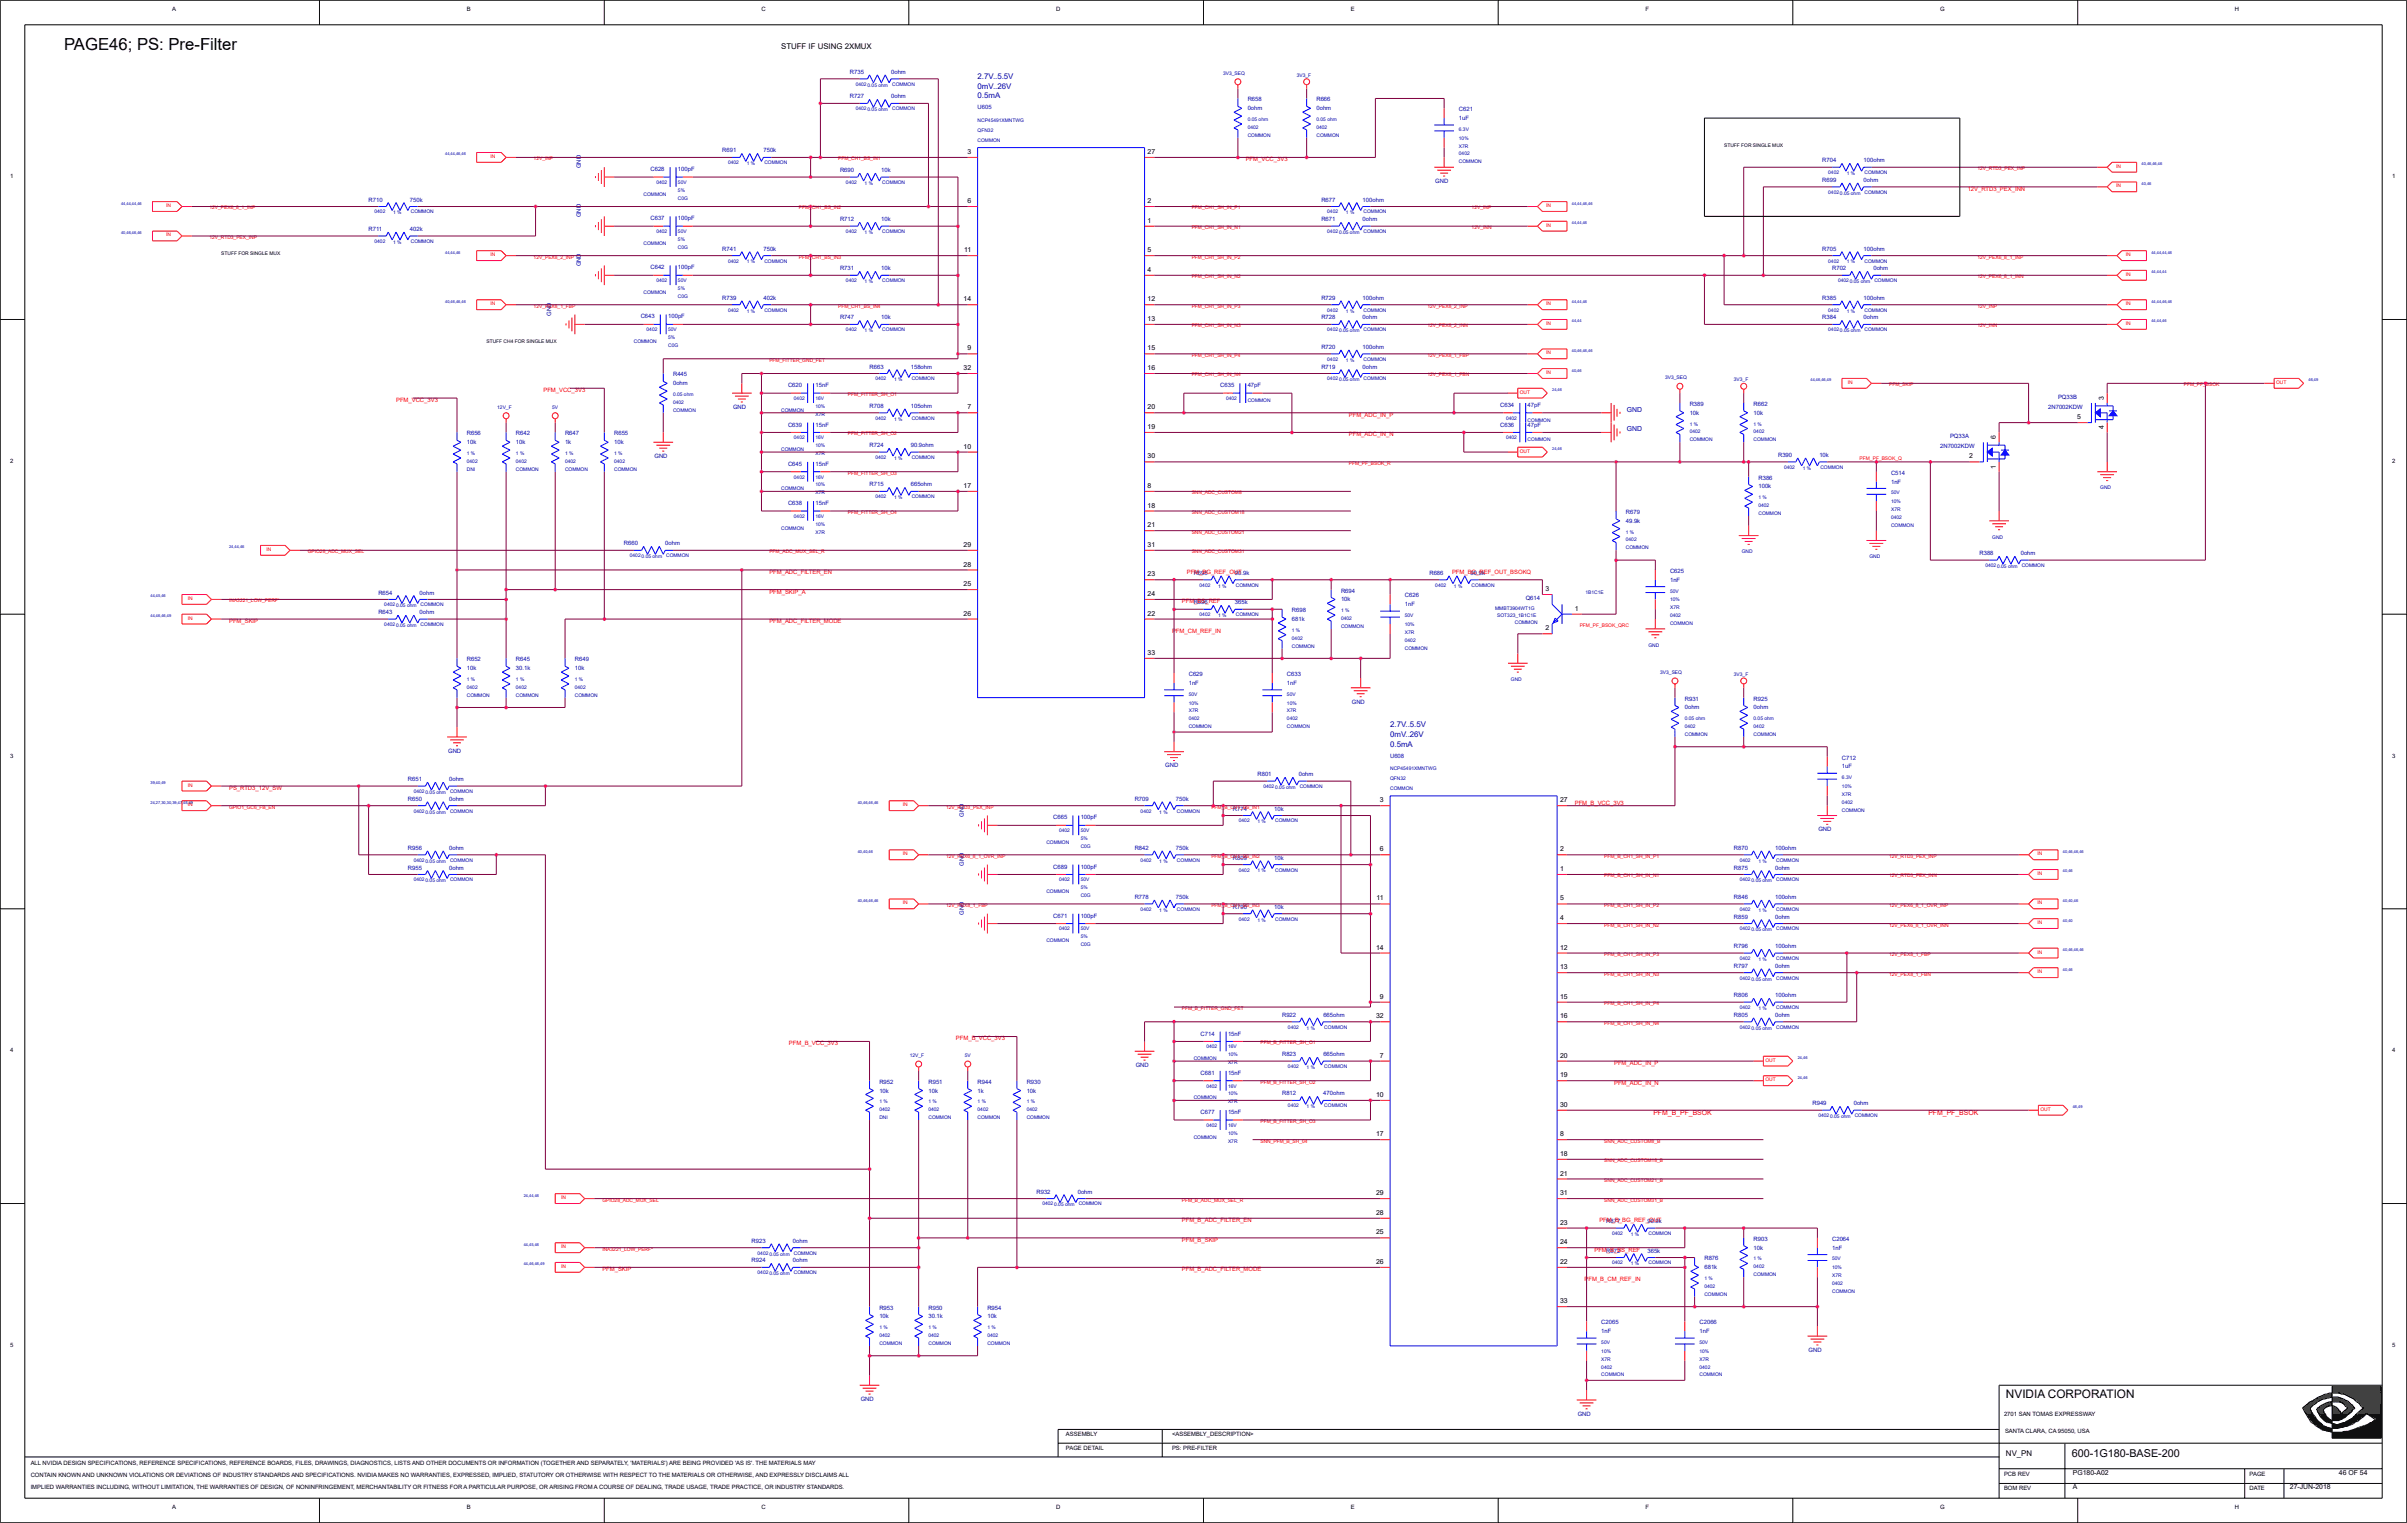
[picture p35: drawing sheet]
<svg xmlns="http://www.w3.org/2000/svg" width="271mm" height="172mm" viewBox="0 0 271 172" stroke-linecap="round" stroke-linejoin="round" font-family="sans-serif">
<defs><g id="words">
<text font-size="1.9" x="7.2" y="5.7">PAGE46; PS: Pre-Filter</text>
<text font-size="1.3" x="226.1" y="157.6">NVIDIA CORPORATION</text>
<text font-size="1.2" x="233.6" y="164.2">600-1G180-BASE-200</text>
<g font-size=".9">
<text x="88.1" y="5.6">STUFF IF USING 2XMUX</text>
<text x="226.1" y="164.1">NV_PN</text>
</g>
<g font-size=".9" fill="#0000a0">
<text x="110.2" y="10">0mV..26V</text>
<text x="110.2" y="11.1">0.5mA</text>
<text x="110.2" y="8.9">2.7V..5.5V</text>
<text x="156.7" y="83.1">0mV..26V</text>
<text x="156.7" y="82">2.7V..5.5V</text>
<text x="156.7" y="84.2">0.5mA</text>
</g>
<g font-size=".8">
<text x="109.1" y="17.4">3</text>
<text x="129.4" y="17.4">27</text>
<text x="109.1" y="22.9">6</text>
<text x="129.4" y="22.9">2</text>
<text x="108.7" y="28.4">11</text>
<text x="129.4" y="25.1">1</text>
<text x="129.4" y="28.4">5</text>
<text x="108.6" y="34">14</text>
<text x="129.4" y="30.6">4</text>
<text x="129.4" y="34">12</text>
<text x="108.6" y="41.7">32</text>
<text x="109.1" y="39.5">9</text>
<text x="129.4" y="36.2">13</text>
<text x="129.4" y="39.5">15</text>
<text x="129.4" y="41.7">16</text>
<text x="109.1" y="46.1">7</text>
<text x="129.4" y="46.1">20</text>
<text x="234.2" y="47.3">5</text>
<text x="237.2" y="45.1" transform="rotate(-90 237.2 45.1)">3</text>
<text x="108.6" y="50.6">10</text>
<text x="129.4" y="48.4">19</text>
<text x="129.4" y="51.7">30</text>
<text x="222" y="51.7">2</text>
<text x="225" y="52.8" transform="rotate(-90 225 52.8)">1</text>
<text x="225" y="49.5" transform="rotate(-90 225 49.5)">6</text>
<text x="237.2" y="48.4" transform="rotate(-90 237.2 48.4)">4</text>
<text x="108.6" y="55">17</text>
<text x="129.4" y="55">8</text>
<text x="129.4" y="57.2">18</text>
<text x="129.4" y="59.4">21</text>
<text x="108.6" y="63.9">28</text>
<text x="108.6" y="61.6">29</text>
<text x="129.4" y="65">23</text>
<text x="129.4" y="61.6">31</text>
<text x="108.6" y="66.1">25</text>
<text x="108.6" y="69.4">26</text>
<text x="129.4" y="69.4">22</text>
<text x="129.4" y="67.2">24</text>
<text x="174.2" y="71.1">2</text>
<text x="174.2" y="66.6">3</text>
<text x="177.5" y="68.8">1</text>
<text x="129.4" y="73.8">33</text>
<text x="155.6" y="90.4">3</text>
<text x="155.6" y="96">6</text>
<text x="175.9" y="96">2</text>
<text x="175.9" y="90.4">27</text>
<text x="155.2" y="101.5">11</text>
<text x="175.9" y="98.2">1</text>
<text x="175.9" y="101.5">5</text>
<text x="155.1" y="107">14</text>
<text x="175.9" y="103.7">4</text>
<text x="175.9" y="107">12</text>
<text x="155.6" y="112.6">9</text>
<text x="175.9" y="109.3">13</text>
<text x="175.9" y="112.6">15</text>
<text x="155.1" y="114.8">32</text>
<text x="155.6" y="119.2">7</text>
<text x="175.9" y="114.8">16</text>
<text x="175.9" y="119.2">20</text>
<text x="155.1" y="123.7">10</text>
<text x="175.9" y="121.4">19</text>
<text x="175.9" y="124.8">30</text>
<text x="155.1" y="128.1">17</text>
<text x="175.9" y="128.1">8</text>
<text x="175.9" y="130.3">18</text>
<text x="155.1" y="136.9">28</text>
<text x="155.1" y="134.7">29</text>
<text x="175.9" y="132.5">21</text>
<text x="175.9" y="134.7">31</text>
<text x="155.1" y="139.2">25</text>
<text x="155.1" y="142.5">26</text>
<text x="175.9" y="142.5">22</text>
<text x="175.9" y="138.1">23</text>
<text x="175.9" y="140.3">24</text>
<text x="175.9" y="146.9">33</text>
<text x="233.7" y="167.9">A</text>
<text x="233.7" y="166.2">PG180-A02</text>
<text x="258.1" y="167.9">27-JUN-2018</text>
<text x="263.7" y="166.2">46 OF 54</text>
</g>
<g font-size=".8" fill="#0000a0">
<text x="183.4" y="46.4">GND</text>
<text x="183.4" y="48.6">GND</text>
</g>
<g font-size=".8" fill="#f00">
<text x="186.4" y="125.7">PFM_B_PF_BSOK</text>
<text x="217.4" y="125.7">PFM_PF_BSOK</text>
</g>
<g font-size=".7">
<text x="19.4" y="1.2">A</text>
<text x="52.6" y="1.2">B</text>
<text x="85.8" y="1.2">C</text>
<text x="119.1" y="1.2">D</text>
<text x="152.3" y="1.2">E</text>
<text x="185.5" y="1.2">F</text>
<text x="218.7" y="1.2">G</text>
<text x="251.9" y="1.2">H</text>
<text x="1.1" y="20.1">1</text>
<text x="269.7" y="20.1">1</text>
<text x="1.1" y="52.2">2</text>
<text x="269.7" y="52.2">2</text>
<text x="1.1" y="85.4">3</text>
<text x="269.7" y="85.4">3</text>
<text x="1.1" y="118.6">4</text>
<text x="269.7" y="118.6">4</text>
<text x="1.1" y="151.8">5</text>
<text x="269.7" y="151.8">5</text>
<text x="120.2" y="161.9">ASSEMBLY</text>
<text x="132.1" y="161.9">&lt;ASSEMBLY_DESCRIPTION&gt;</text>
<text x="225.9" y="159.6">2701 SAN TOMAS EXPRESSWAY</text>
<text x="226" y="161.6">SANTA CLARA, CA 95050, USA</text>
<text x="3.5" y="165.1">ALL NVIDIA DESIGN SPECIFICATIONS, REFERENCE SPECIFICATIONS, REFERENCE BOARDS, FILES, DRAWINGS, DIAGNOSTICS, LISTS AND OTHER DOCUMENTS OR INFORMATION (TOGETHER AND SEPARATELY, 'MATERIALS') ARE BEING PROVIDED 'AS IS'. THE MATERIALS MAY</text>
<text x="3.5" y="167.9">IMPLIED WARRANTIES INCLUDING, WITHOUT LIMITATION, THE WARRANTIES OF DESIGN, OF NONINFRINGEMENT, MERCHANTABILITY OR FITNESS FOR A PARTICULAR PURPOSE, OR ARISING FROM A COURSE OF DEALING, TRADE USAGE, TRADE PRACTICE, OR INDUSTRY STANDARDS.</text>
<text x="3.5" y="166.5">CONTAIN KNOWN AND UNKNOWN VIOLATIONS OR DEVIATIONS OF INDUSTRY STANDARDS AND SPECIFICATIONS. NVIDIA MAKES NO WARRANTIES, EXPRESSED, IMPLIED, STATUTORY OR OTHERWISE WITH RESPECT TO THE MATERIALS OR OTHERWISE, AND EXPRESSLY DISCLAIMS ALL</text>
<text x="120.2" y="163.5">PAGE DETAIL</text>
<text x="132.1" y="163.5">PS: PRE-FILTER</text>
<text x="225.9" y="166.3">PCB REV</text>
<text x="253.6" y="166.3">PAGE</text>
<text x="19.4" y="170.1">A</text>
<text x="52.6" y="170.1">B</text>
<text x="85.8" y="170.1">C</text>
<text x="119.1" y="170.1">D</text>
<text x="152.3" y="170.1">E</text>
<text x="185.5" y="170.1">F</text>
<text x="218.7" y="170.1">G</text>
<text x="225.9" y="168">BOM REV</text>
<text x="251.9" y="170.1">H</text>
<text x="253.6" y="168">DATE</text>
</g>
<g font-size=".7" fill="#0000a0">
<text x="95.8" y="11.1">R727</text>
<text x="95.8" y="8.3">R735</text>
<text x="100.5" y="11.1">0ohm</text>
<text x="100.5" y="8.3">0ohm</text>
<text x="140.7" y="11.4">R658</text>
<text x="148.4" y="11.4">R666</text>
<text x="81.4" y="17.2">R691</text>
<text x="86.1" y="17.2">750k</text>
<text x="110.2" y="12.3">U605</text>
<text x="140.7" y="12.4">0ohm</text>
<text x="148.4" y="12.4">0ohm</text>
<text x="164.5" y="12.5">C621</text>
<text x="164.5" y="13.5">1uF</text>
<text x="41.6" y="22.7">R710</text>
<text x="46.2" y="22.7">750k</text>
<text x="65.5" y="19" transform="rotate(-90 65.5 19)">GND</text>
<text x="73.3" y="19.3">C628</text>
<text x="76.4" y="19.3">100pF</text>
<text x="94.7" y="19.4">R690</text>
<text x="99.4" y="19.4">10k</text>
<text x="149" y="22.7">R677</text>
<text x="153.6" y="22.7">100ohm</text>
<text x="161.8" y="20.6">GND</text>
<text x="205.4" y="18.3">R704</text>
<text x="205.4" y="20.5">R699</text>
<text x="210.1" y="18.3">100ohm</text>
<text x="210.1" y="20.5">0ohm</text>
<text x="41.6" y="26">R711</text>
<text x="46.2" y="26">402k</text>
<text x="65.5" y="24.5" transform="rotate(-90 65.5 24.5)">GND</text>
<text x="73.3" y="24.8">C637</text>
<text x="76.4" y="24.8">100pF</text>
<text x="81.4" y="28.3">R741</text>
<text x="86.1" y="28.3">750k</text>
<text x="94.7" y="24.9">R712</text>
<text x="99.4" y="24.9">10k</text>
<text x="149" y="24.9">R671</text>
<text x="153.6" y="24.9">0ohm</text>
<text x="205.4" y="28.3">R705</text>
<text x="210.1" y="28.3">100ohm</text>
<text x="62.1" y="35.6" transform="rotate(-90 62.1 35.6)">GND</text>
<text x="65.5" y="30" transform="rotate(-90 65.5 30)">GND</text>
<text x="72.2" y="35.9">C643</text>
<text x="73.3" y="30.4">C642</text>
<text x="75.3" y="35.9">100pF</text>
<text x="76.4" y="30.4">100pF</text>
<text x="81.4" y="33.8">R739</text>
<text x="86.1" y="33.8">402k</text>
<text x="94.7" y="30.5">R731</text>
<text x="99.4" y="30.5">10k</text>
<text x="149" y="33.8">R729</text>
<text x="153.6" y="33.8">100ohm</text>
<text x="205.4" y="33.8">R385</text>
<text x="206.5" y="30.5">R702</text>
<text x="210.1" y="33.8">100ohm</text>
<text x="211.2" y="30.5">0ohm</text>
<text x="94.7" y="36">R747</text>
<text x="98" y="41.6">R663</text>
<text x="99.4" y="36">10k</text>
<text x="102.7" y="41.6">158ohm</text>
<text x="149" y="41.6">R719</text>
<text x="149" y="39.3">R720</text>
<text x="149" y="36">R728</text>
<text x="153.6" y="39.3">100ohm</text>
<text x="153.6" y="36">0ohm</text>
<text x="153.6" y="41.6">0ohm</text>
<text x="205.4" y="36">R384</text>
<text x="210.1" y="36">0ohm</text>
<text x="75.9" y="42.4">R445</text>
<text x="75.9" y="43.4">0ohm</text>
<text x="82.6" y="46.1">GND</text>
<text x="88.8" y="43.7">C620</text>
<text x="91.9" y="43.7">15nF</text>
<text x="98" y="46">R708</text>
<text x="102.7" y="46">105ohm</text>
<text x="137.6" y="43.7">C635</text>
<text x="140.7" y="43.7">47pF</text>
<text x="169.1" y="45.9">C634</text>
<text x="172.2" y="45.9">47pF</text>
<text x="190.5" y="45.8">R389</text>
<text x="190.5" y="46.8">10k</text>
<text x="197.7" y="45.8">R662</text>
<text x="197.7" y="46.8">10k</text>
<text x="230.9" y="46.1">2N7002KDW</text>
<text x="232" y="45">PQ33B</text>
<text x="52.6" y="49.1">R656</text>
<text x="52.6" y="50.1">10k</text>
<text x="58.2" y="49.1">R642</text>
<text x="58.2" y="50.1">10k</text>
<text x="63.7" y="49.1">R647</text>
<text x="63.7" y="50.1">1k</text>
<text x="69.2" y="49.1">R655</text>
<text x="69.2" y="50.1">10k</text>
<text x="73.8" y="51.6">GND</text>
<text x="88.8" y="48.1">C639</text>
<text x="88.8" y="52.5">C645</text>
<text x="91.9" y="52.5">15nF</text>
<text x="91.9" y="48.1">15nF</text>
<text x="98" y="50.4">R724</text>
<text x="102.7" y="50.4">90.9ohm</text>
<text x="169.1" y="48.1">C636</text>
<text x="172.2" y="48.1">47pF</text>
<text x="200.4" y="51.5">R390</text>
<text x="205.1" y="51.5">10k</text>
<text x="213.2" y="53.5">C514</text>
<text x="218.7" y="50.5">2N7002KDW</text>
<text x="219.8" y="49.4">PQ33A</text>
<text x="88.8" y="56.9">C638</text>
<text x="91.9" y="56.9">15nF</text>
<text x="98" y="54.8">R715</text>
<text x="102.7" y="54.8">665ohm</text>
<text x="183.3" y="57.9">R679</text>
<text x="183.3" y="58.9">49.9k</text>
<text x="198.2" y="54.1">R386</text>
<text x="198.2" y="55.1">100k</text>
<text x="213.2" y="54.5">1nF</text>
<text x="70.3" y="61.5">R660</text>
<text x="75" y="61.5">0ohm</text>
<text x="134.6" y="64.8">R695</text>
<text x="139.2" y="64.8">90.9k</text>
<text x="161.1" y="64.8">R686</text>
<text x="165.8" y="64.8">90.9k</text>
<text x="188.3" y="64.6">C625</text>
<text x="188.3" y="65.6">1nF</text>
<text x="223.1" y="62.6">R388</text>
<text x="227.8" y="62.6">0ohm</text>
<text x="42.7" y="67">R654</text>
<text x="42.7" y="69.2">R643</text>
<text x="47.3" y="67">0ohm</text>
<text x="47.3" y="69.2">0ohm</text>
<text x="134.6" y="68.1">R696</text>
<text x="139.2" y="68.1">365k</text>
<text x="145.6" y="69">R698</text>
<text x="145.6" y="70">681k</text>
<text x="151.2" y="66.8">R694</text>
<text x="151.2" y="67.8">10k</text>
<text x="158.4" y="67.4">C626</text>
<text x="158.4" y="68.3">1nF</text>
<text x="172" y="67.7">Q614</text>
<text x="52.6" y="74.5">R652</text>
<text x="52.6" y="75.5">10k</text>
<text x="58.2" y="74.5">R645</text>
<text x="58.2" y="75.5">30.1k</text>
<text x="64.8" y="74.5">R649</text>
<text x="64.8" y="75.5">10k</text>
<text x="134" y="76.2">C629</text>
<text x="134" y="77.2">1nF</text>
<text x="145.1" y="76.2">C633</text>
<text x="145.1" y="77.2">1nF</text>
<text x="152.4" y="79.3">GND</text>
<text x="189.9" y="79">R931</text>
<text x="189.9" y="80">0ohm</text>
<text x="197.7" y="79">R925</text>
<text x="197.7" y="80">0ohm</text>
<text x="46" y="88.1">R651</text>
<text x="50.5" y="84.8">GND</text>
<text x="50.6" y="88.1">0ohm</text>
<text x="131.4" y="86.5">GND</text>
<text x="141.8" y="87.5">R801</text>
<text x="146.4" y="87.5">0ohm</text>
<text x="156.7" y="85.4">U608</text>
<text x="207.6" y="85.6">C712</text>
<text x="207.6" y="86.6">1uF</text>
<text x="46" y="90.3">R650</text>
<text x="46" y="95.8">R956</text>
<text x="50.6" y="90.3">0ohm</text>
<text x="50.6" y="95.8">0ohm</text>
<text x="108.7" y="92" transform="rotate(-90 108.7 92)">GND</text>
<text x="118.7" y="92.4">C665</text>
<text x="121.8" y="92.4">100pF</text>
<text x="127.9" y="90.3">R709</text>
<text x="127.9" y="95.8">R842</text>
<text x="132.6" y="90.3">750k</text>
<text x="132.6" y="95.8">750k</text>
<text x="139" y="91.4">R774</text>
<text x="143.6" y="91.4">10k</text>
<text x="195.5" y="95.8">R870</text>
<text x="200.1" y="95.8">100ohm</text>
<text x="205" y="93.7">GND</text>
<text x="46" y="98">R955</text>
<text x="50.6" y="98">0ohm</text>
<text x="108.7" y="97.6" transform="rotate(-90 108.7 97.6)">GND</text>
<text x="118.7" y="97.9">C689</text>
<text x="121.8" y="97.9">100pF</text>
<text x="127.9" y="101.3">R778</text>
<text x="132.6" y="101.3">750k</text>
<text x="139" y="96.9">R809</text>
<text x="143.6" y="96.9">10k</text>
<text x="195.5" y="101.3">R846</text>
<text x="195.5" y="98">R875</text>
<text x="200.1" y="101.3">100ohm</text>
<text x="200.1" y="98">0ohm</text>
<text x="108.7" y="103.1" transform="rotate(-90 108.7 103.1)">GND</text>
<text x="118.7" y="103.4">C671</text>
<text x="121.8" y="103.4">100pF</text>
<text x="139" y="102.5">R790</text>
<text x="143.6" y="102.5">10k</text>
<text x="195.5" y="106.9">R796</text>
<text x="195.5" y="103.6">R859</text>
<text x="200.1" y="106.9">100ohm</text>
<text x="200.1" y="103.6">0ohm</text>
<text x="195.5" y="112.4">R806</text>
<text x="195.5" y="109.1">R797</text>
<text x="200.1" y="112.4">100ohm</text>
<text x="200.1" y="109.1">0ohm</text>
<text x="135.3" y="116.7">C714</text>
<text x="138.4" y="116.7">15nF</text>
<text x="144.5" y="114.6">R922</text>
<text x="144.5" y="119.1">R823</text>
<text x="149.2" y="114.6">665ohm</text>
<text x="149.2" y="119.1">665ohm</text>
<text x="195.5" y="114.6">R805</text>
<text x="200.1" y="114.6">0ohm</text>
<text x="99.1" y="122.2">R952</text>
<text x="99.1" y="123.2">10k</text>
<text x="104.7" y="122.2">R951</text>
<text x="104.7" y="123.2">10k</text>
<text x="110.2" y="122.2">R944</text>
<text x="110.2" y="123.2">1k</text>
<text x="115.7" y="122.2">R930</text>
<text x="115.7" y="123.2">10k</text>
<text x="128" y="120.3">GND</text>
<text x="135.3" y="121.2">C681</text>
<text x="135.3" y="125.6">C677</text>
<text x="138.4" y="121.2">15nF</text>
<text x="138.4" y="125.6">15nF</text>
<text x="144.5" y="123.5">R812</text>
<text x="149.2" y="123.5">470ohm</text>
<text x="204.3" y="124.6">R949</text>
<text x="209" y="124.6">0ohm</text>
<text x="116.8" y="134.6">R932</text>
<text x="121.5" y="134.6">0ohm</text>
<text x="181.1" y="137.9">R877</text>
<text x="185.7" y="137.9">90.9k</text>
<text x="84.7" y="142.3">R924</text>
<text x="84.7" y="140.1">R923</text>
<text x="89.4" y="142.3">0ohm</text>
<text x="89.4" y="140.1">0ohm</text>
<text x="181.1" y="141.2">R872</text>
<text x="185.7" y="141.2">365k</text>
<text x="192.1" y="142.1">R876</text>
<text x="192.1" y="143.1">681k</text>
<text x="197.7" y="139.9">R903</text>
<text x="197.7" y="140.9">10k</text>
<text x="206.5" y="139.9">C2064</text>
<text x="206.5" y="140.9">1nF</text>
<text x="99.1" y="147.6">R953</text>
<text x="99.1" y="148.6">10k</text>
<text x="104.7" y="147.6">R950</text>
<text x="104.7" y="148.6">30.1k</text>
<text x="111.3" y="147.6">R954</text>
<text x="111.3" y="148.6">10k</text>
<text x="180.5" y="149.3">C2065</text>
<text x="191.6" y="149.3">C2066</text>
<text x="180.5" y="150.3">1nF</text>
<text x="191.6" y="150.3">1nF</text>
<text x="203.9" y="152.4">GND</text>
<text x="97" y="157.9">GND</text>
<text x="177.9" y="159.6">GND</text>
</g>
<g font-size=".7" fill="#f00">
<text x="140.4" y="18.2">PFM_VCC_3V3</text>
<text x="221.8" y="21.5">12V_RTD3_PEX_INN</text>
<text x="44.7" y="45.3">PFM_VCC_3V3</text>
<text x="61.3" y="44.2">PFM_VCC_3V3</text>
<text x="152.1" y="47">PFM_ADC_IN_P</text>
<text x="152.1" y="49.2">PFM_ADC_IN_N</text>
<text x="86.7" y="64.7">PFM_ADC_FILTER_EN</text>
<text x="133.8" y="64.7">PFM_BG_REF_OUT</text>
<text x="163.7" y="64.7">PFM_BG_REF_OUT_BSOKQ</text>
<text x="25.8" y="70.2">PFM_SKIP</text>
<text x="86.7" y="70.2">PFM_ADC_FILTER_MODE</text>
<text x="86.7" y="66.9">PFM_SKIP_A</text>
<text x="132.1" y="71.3">PFM_CM_REF_IN</text>
<text x="133.2" y="68">PFM_BS_REF</text>
<text x="25.8" y="89.1">PS_RTD3_12V_SW</text>
<text x="177.5" y="90.7">PFM_B_VCC_3V3</text>
<text x="88.9" y="117.8">PFM_B_VCC_3V3</text>
<text x="107.8" y="117.3">PFM_B_VCC_3V3</text>
<text x="182" y="122.3">PFM_ADC_IN_N</text>
<text x="182" y="120.1">PFM_ADC_IN_P</text>
<text x="133.2" y="137.8">PFM_B_ADC_FILTER_EN</text>
<text x="180.3" y="137.8">PFM_B_BG_REF_OUT</text>
<text x="67.9" y="143.3">PFM_SKIP</text>
<text x="133.2" y="143.3">PFM_B_ADC_FILTER_MODE</text>
<text x="133.2" y="140">PFM_B_SKIP</text>
<text x="179.7" y="141.1">PFM_B_BS_REF</text>
<text x="178.6" y="144.4">PFM_B_CM_REF_IN</text>
</g>
<g font-size=".6" fill="#0000a0">
<text x="96.5" y="9.7">0402</text>
<text x="97.8" y="9.8">0.05 ohm</text>
<text x="100.6" y="9.7">COMMON</text>
<text x="137.9" y="8.4">3V3_SEQ</text>
<text x="146.2" y="8.7">3V3_F</text>
<text x="96.5" y="12.4">0402</text>
<text x="97.8" y="12.5">0.05 ohm</text>
<text x="100.6" y="12.4">COMMON</text>
<text x="110.2" y="16">COMMON</text>
<text x="110.2" y="14.9">QFN32</text>
<text x="110.2" y="13.8">NCP45491XMNTWG</text>
<text x="140.7" y="15.4">COMMON</text>
<text x="140.7" y="13.6">0.05 ohm</text>
<text x="140.7" y="14.5">0402</text>
<text x="148.4" y="15.4">COMMON</text>
<text x="148.4" y="14.5">0402</text>
<text x="148.4" y="13.6">0.05 ohm</text>
<text x="164.5" y="16.6">X7R</text>
<text x="164.5" y="17.5">0402</text>
<text x="164.5" y="14.8">6.3V</text>
<text x="164.5" y="15.8">10%</text>
<text x="72.6" y="22.1">COMMON</text>
<text x="74" y="20.7">0402</text>
<text x="76.4" y="20.7">50V</text>
<text x="76.4" y="21.6">5%</text>
<text x="76.4" y="22.5">C0G</text>
<text x="82.1" y="18.5">0402</text>
<text x="84.2" y="18.6">1 %</text>
<text x="86.2" y="18.5">COMMON</text>
<text x="95.4" y="20.7">0402</text>
<text x="97.5" y="20.8">1 %</text>
<text x="99.5" y="20.7">COMMON</text>
<text x="164.5" y="18.4">COMMON</text>
<text x="206.1" y="19.6">0402</text>
<text x="206.1" y="21.8">0402</text>
<text x="207.4" y="22">0.05 ohm</text>
<text x="208.2" y="19.7">1 %</text>
<text x="210.2" y="19.6">COMMON</text>
<text x="210.2" y="21.8">COMMON</text>
<text x="42.2" y="27.4">0402</text>
<text x="42.2" y="24.1">0402</text>
<text x="44.3" y="27.5">1 %</text>
<text x="44.3" y="24.2">1 %</text>
<text x="46.3" y="27.4">COMMON</text>
<text x="46.3" y="24.1">COMMON</text>
<text x="72.6" y="27.6">COMMON</text>
<text x="74" y="26.3">0402</text>
<text x="76.4" y="28">C0G</text>
<text x="76.4" y="26.3">50V</text>
<text x="76.4" y="27.2">5%</text>
<text x="82.1" y="29.6">0402</text>
<text x="84.2" y="29.7">1 %</text>
<text x="86.2" y="29.6">COMMON</text>
<text x="95.4" y="26.3">0402</text>
<text x="97.5" y="26.4">1 %</text>
<text x="99.5" y="26.3">COMMON</text>
<text x="149.6" y="26.3">0402</text>
<text x="149.6" y="24.1">0402</text>
<text x="151" y="26.4">0.05 ohm</text>
<text x="151.7" y="24.2">1 %</text>
<text x="153.7" y="26.3">COMMON</text>
<text x="153.7" y="24.1">COMMON</text>
<text x="206.1" y="29.6">0402</text>
<text x="208.2" y="29.7">1 %</text>
<text x="210.2" y="29.6">COMMON</text>
<text x="72.6" y="33.1">COMMON</text>
<text x="74" y="31.8">0402</text>
<text x="76.4" y="31.8">50V</text>
<text x="76.4" y="33.6">C0G</text>
<text x="76.4" y="32.7">5%</text>
<text x="82.1" y="35.1">0402</text>
<text x="84.2" y="35.2">1 %</text>
<text x="86.2" y="35.1">COMMON</text>
<text x="95.4" y="31.8">0402</text>
<text x="97.5" y="31.9">1 %</text>
<text x="99.5" y="31.8">COMMON</text>
<text x="149.6" y="35.1">0402</text>
<text x="151.7" y="35.2">1 %</text>
<text x="153.7" y="35.1">COMMON</text>
<text x="206.1" y="35.1">0402</text>
<text x="207.2" y="31.8">0402</text>
<text x="208.2" y="35.2">1 %</text>
<text x="208.5" y="31.9">0.05 ohm</text>
<text x="210.2" y="35.1">COMMON</text>
<text x="211.3" y="31.8">COMMON</text>
<text x="71.4" y="38.7">COMMON</text>
<text x="72.9" y="37.3">0402</text>
<text x="75.3" y="38.2">5%</text>
<text x="75.3" y="39.1">C0G</text>
<text x="75.3" y="37.3">50V</text>
<text x="95.4" y="37.3">0402</text>
<text x="97.5" y="37.5">1 %</text>
<text x="99.5" y="37.3">COMMON</text>
<text x="149.6" y="40.7">0402</text>
<text x="149.6" y="37.3">0402</text>
<text x="151" y="37.5">0.05 ohm</text>
<text x="151.7" y="40.8">1 %</text>
<text x="153.7" y="37.3">COMMON</text>
<text x="153.7" y="40.7">COMMON</text>
<text x="206.1" y="37.3">0402</text>
<text x="207.4" y="37.5">0.05 ohm</text>
<text x="210.2" y="37.3">COMMON</text>
<text x="56.1" y="46.1">12V_F</text>
<text x="62.3" y="46.1">5V</text>
<text x="75.9" y="46.4">COMMON</text>
<text x="75.9" y="45.5">0402</text>
<text x="75.9" y="44.7">0.05 ohm</text>
<text x="88.1" y="46.4">COMMON</text>
<text x="89.5" y="45.1">0402</text>
<text x="91.9" y="46">10%</text>
<text x="91.9" y="46.9">X7R</text>
<text x="91.9" y="45.1">16V</text>
<text x="98.7" y="47.3">0402</text>
<text x="98.7" y="42.9">0402</text>
<text x="100.8" y="47.4">1 %</text>
<text x="100.8" y="43">1 %</text>
<text x="102.8" y="47.3">COMMON</text>
<text x="102.8" y="42.9">COMMON</text>
<text x="138.2" y="45.1">0402</text>
<text x="140.7" y="45.3">COMMON</text>
<text x="149.6" y="42.9">0402</text>
<text x="151" y="43">0.05 ohm</text>
<text x="153.7" y="42.9">COMMON</text>
<text x="169.8" y="47.3">0402</text>
<text x="172.2" y="47.5">COMMON</text>
<text x="187.7" y="42.8">3V3_SEQ</text>
<text x="190.5" y="48">1 %</text>
<text x="195.5" y="43">3V3_F</text>
<text x="197.7" y="48">1 %</text>
<text x="52.6" y="53.1">DNI</text>
<text x="52.6" y="51.3">1 %</text>
<text x="52.6" y="52.2">0402</text>
<text x="58.2" y="52.2">0402</text>
<text x="58.2" y="51.3">1 %</text>
<text x="58.2" y="53.1">COMMON</text>
<text x="63.7" y="52.2">0402</text>
<text x="63.7" y="51.3">1 %</text>
<text x="63.7" y="53.1">COMMON</text>
<text x="69.2" y="53.1">COMMON</text>
<text x="69.2" y="52.2">0402</text>
<text x="69.2" y="51.3">1 %</text>
<text x="88.1" y="50.9">COMMON</text>
<text x="89.5" y="49.5">0402</text>
<text x="89.5" y="54">0402</text>
<text x="91.9" y="49.5">16V</text>
<text x="91.9" y="51.3">X7R</text>
<text x="91.9" y="50.4">10%</text>
<text x="91.9" y="54">16V</text>
<text x="98.7" y="51.7">0402</text>
<text x="100.8" y="51.8">1 %</text>
<text x="102.8" y="51.7">COMMON</text>
<text x="169.8" y="49.5">0402</text>
<text x="172.2" y="49.7">COMMON</text>
<text x="190.5" y="48.9">0402</text>
<text x="190.5" y="49.7">COMMON</text>
<text x="197.7" y="48.9">0402</text>
<text x="197.7" y="49.7">COMMON</text>
<text x="201.1" y="52.8">0402</text>
<text x="203.2" y="53">1 %</text>
<text x="205.2" y="52.8">COMMON</text>
<text x="88.1" y="59.7">COMMON</text>
<text x="88.1" y="55.3">COMMON</text>
<text x="89.5" y="58.4">0402</text>
<text x="91.9" y="59.3">10%</text>
<text x="91.9" y="58.4">16V</text>
<text x="91.9" y="55.7">X7R</text>
<text x="91.9" y="54.8">10%</text>
<text x="98.7" y="56.2">0402</text>
<text x="100.8" y="56.3">1 %</text>
<text x="102.8" y="56.2">COMMON</text>
<text x="198.2" y="56.3">1 %</text>
<text x="198.2" y="58">COMMON</text>
<text x="198.2" y="57.2">0402</text>
<text x="213.2" y="55.7">50V</text>
<text x="213.2" y="56.7">10%</text>
<text x="213.2" y="59.4">COMMON</text>
<text x="213.2" y="58.5">0402</text>
<text x="213.2" y="57.6">X7R</text>
<text x="236.8" y="55.2">GND</text>
<text x="71" y="62.8">0402</text>
<text x="72.3" y="62.9">0.05 ohm</text>
<text x="75.1" y="62.8">COMMON</text>
<text x="91.9" y="60.2">X7R</text>
<text x="183.3" y="61.9">COMMON</text>
<text x="183.3" y="61">0402</text>
<text x="183.3" y="60.2">1 %</text>
<text x="196.4" y="62.4">GND</text>
<text x="210.7" y="62.9">GND</text>
<text x="223.8" y="63.9">0402</text>
<text x="224.6" y="60.7">GND</text>
<text x="225.1" y="64">0.05 ohm</text>
<text x="227.9" y="63.9">COMMON</text>
<text x="43.3" y="68.3">0402</text>
<text x="43.3" y="70.6">0402</text>
<text x="44.7" y="68.5">0.05 ohm</text>
<text x="44.7" y="70.7">0.05 ohm</text>
<text x="47.4" y="68.3">COMMON</text>
<text x="47.4" y="70.6">COMMON</text>
<text x="135.2" y="66.1">0402</text>
<text x="135.2" y="69.5">0402</text>
<text x="137.3" y="66.2">1 %</text>
<text x="137.3" y="69.6">1 %</text>
<text x="139.3" y="66.1">COMMON</text>
<text x="139.3" y="69.5">COMMON</text>
<text x="145.6" y="71.2">1 %</text>
<text x="151.2" y="70.8">COMMON</text>
<text x="151.2" y="69">1 %</text>
<text x="151.2" y="69.9">0402</text>
<text x="158.4" y="71.4">X7R</text>
<text x="158.4" y="70.6">10%</text>
<text x="158.4" y="69.6">50V</text>
<text x="161.8" y="66.1">0402</text>
<text x="163.9" y="66.2">1 %</text>
<text x="165.9" y="66.1">COMMON</text>
<text x="168.6" y="68.8">MMBT3904WT1G</text>
<text x="168.8" y="69.6">SOT323_1B1C1E</text>
<text x="170.8" y="70.3">COMMON</text>
<text x="178.7" y="66.9">1B1C1E</text>
<text x="188.3" y="70.5">COMMON</text>
<text x="188.3" y="67.8">10%</text>
<text x="188.3" y="68.7">X7R</text>
<text x="188.3" y="69.6">0402</text>
<text x="188.3" y="66.8">50V</text>
<text x="52.6" y="77.6">0402</text>
<text x="52.6" y="76.8">1 %</text>
<text x="58.2" y="77.6">0402</text>
<text x="58.2" y="76.8">1 %</text>
<text x="64.8" y="76.8">1 %</text>
<text x="64.8" y="77.6">0402</text>
<text x="145.6" y="73">COMMON</text>
<text x="145.6" y="72.1">0402</text>
<text x="158.4" y="73.2">COMMON</text>
<text x="158.4" y="72.3">0402</text>
<text x="170.3" y="76.8">GND</text>
<text x="185.8" y="72.9">GND</text>
<text x="187.2" y="76">3V3_SEQ</text>
<text x="195.5" y="76.2">3V3_F</text>
<text x="52.6" y="78.5">COMMON</text>
<text x="58.2" y="78.5">COMMON</text>
<text x="64.8" y="78.5">COMMON</text>
<text x="134" y="81.2">0402</text>
<text x="134" y="82.1">COMMON</text>
<text x="134" y="80.3">X7R</text>
<text x="134" y="79.4">10%</text>
<text x="134" y="78.4">50V</text>
<text x="145.1" y="78.4">50V</text>
<text x="145.1" y="79.4">10%</text>
<text x="145.1" y="80.3">X7R</text>
<text x="145.1" y="81.2">0402</text>
<text x="145.1" y="82.1">COMMON</text>
<text x="189.9" y="83">COMMON</text>
<text x="189.9" y="82.1">0402</text>
<text x="189.9" y="81.2">0.05 ohm</text>
<text x="197.7" y="81.2">0.05 ohm</text>
<text x="197.7" y="82.1">0402</text>
<text x="197.7" y="83">COMMON</text>
<text x="46.6" y="89.4">0402</text>
<text x="48" y="89.5">0.05 ohm</text>
<text x="50.7" y="89.4">COMMON</text>
<text x="142.4" y="88.8">0402</text>
<text x="143.8" y="88.9">0.05 ohm</text>
<text x="146.5" y="88.8">COMMON</text>
<text x="156.7" y="86.8">NCP45491XMNTWG</text>
<text x="156.7" y="87.9">QFN32</text>
<text x="156.7" y="89.1">COMMON</text>
<text x="207.6" y="89.7">X7R</text>
<text x="207.6" y="88.8">10%</text>
<text x="207.6" y="87.8">6.3V</text>
<text x="46.6" y="91.6">0402</text>
<text x="48" y="91.7">0.05 ohm</text>
<text x="50.7" y="91.6">COMMON</text>
<text x="118" y="95.1">COMMON</text>
<text x="119.4" y="93.8">0402</text>
<text x="121.8" y="94.7">5%</text>
<text x="121.8" y="95.6">C0G</text>
<text x="121.8" y="93.8">50V</text>
<text x="128.6" y="91.6">0402</text>
<text x="130.7" y="91.7">1 %</text>
<text x="132.7" y="91.6">COMMON</text>
<text x="139.7" y="92.7">0402</text>
<text x="141.8" y="92.8">1 %</text>
<text x="143.8" y="92.7">COMMON</text>
<text x="207.6" y="91.5">COMMON</text>
<text x="207.6" y="90.6">0402</text>
<text x="46.6" y="97.1">0402</text>
<text x="46.6" y="99.4">0402</text>
<text x="48" y="97.2">0.05 ohm</text>
<text x="48" y="99.5">0.05 ohm</text>
<text x="50.7" y="97.1">COMMON</text>
<text x="50.7" y="99.4">COMMON</text>
<text x="118" y="100.7">COMMON</text>
<text x="119.4" y="99.4">0402</text>
<text x="121.8" y="100.2">5%</text>
<text x="121.8" y="101.1">C0G</text>
<text x="121.8" y="99.4">50V</text>
<text x="128.6" y="97.1">0402</text>
<text x="130.7" y="97.2">1 %</text>
<text x="132.7" y="97.1">COMMON</text>
<text x="139.7" y="98.2">0402</text>
<text x="141.8" y="98.4">1 %</text>
<text x="143.8" y="98.2">COMMON</text>
<text x="196.1" y="97.1">0402</text>
<text x="196.1" y="99.4">0402</text>
<text x="197.5" y="99.5">0.05 ohm</text>
<text x="198.2" y="97.2">1 %</text>
<text x="200.2" y="97.1">COMMON</text>
<text x="200.2" y="99.4">COMMON</text>
<text x="118" y="106.2">COMMON</text>
<text x="119.4" y="104.9">0402</text>
<text x="121.8" y="106.7">C0G</text>
<text x="121.8" y="104.9">50V</text>
<text x="121.8" y="105.8">5%</text>
<text x="128.6" y="102.7">0402</text>
<text x="130.7" y="102.8">1 %</text>
<text x="132.7" y="102.7">COMMON</text>
<text x="139.7" y="103.8">0402</text>
<text x="141.8" y="103.9">1 %</text>
<text x="143.8" y="103.8">COMMON</text>
<text x="196.1" y="102.7">0402</text>
<text x="196.1" y="104.9">0402</text>
<text x="197.5" y="105">0.05 ohm</text>
<text x="198.2" y="102.8">1 %</text>
<text x="200.2" y="102.7">COMMON</text>
<text x="200.2" y="104.9">COMMON</text>
<text x="196.1" y="113.7">0402</text>
<text x="196.1" y="110.4">0402</text>
<text x="196.1" y="108.2">0402</text>
<text x="197.5" y="110.5">0.05 ohm</text>
<text x="198.2" y="113.9">1 %</text>
<text x="198.2" y="108.3">1 %</text>
<text x="200.2" y="110.4">COMMON</text>
<text x="200.2" y="108.2">COMMON</text>
<text x="200.2" y="113.7">COMMON</text>
<text x="102.6" y="119.2">12V_F</text>
<text x="108.8" y="119.2">5V</text>
<text x="134.6" y="119.5">COMMON</text>
<text x="136" y="118.2">0402</text>
<text x="138.4" y="119.1">10%</text>
<text x="138.4" y="119.9">X7R</text>
<text x="138.4" y="118.2">16V</text>
<text x="145.2" y="116">0402</text>
<text x="147.3" y="116.1">1 %</text>
<text x="149.3" y="116">COMMON</text>
<text x="196.1" y="116">0402</text>
<text x="197.5" y="116.1">0.05 ohm</text>
<text x="200.2" y="116">COMMON</text>
<text x="99.1" y="124.4">1 %</text>
<text x="99.1" y="125.3">0402</text>
<text x="104.7" y="124.4">1 %</text>
<text x="104.7" y="125.3">0402</text>
<text x="110.2" y="124.4">1 %</text>
<text x="110.2" y="125.3">0402</text>
<text x="115.7" y="124.4">1 %</text>
<text x="115.7" y="125.3">0402</text>
<text x="134.6" y="123.9">COMMON</text>
<text x="136" y="122.6">0402</text>
<text x="138.4" y="122.6">16V</text>
<text x="138.4" y="123.5">10%</text>
<text x="138.4" y="124.4">X7R</text>
<text x="145.2" y="120.4">0402</text>
<text x="145.2" y="124.8">0402</text>
<text x="147.3" y="120.5">1 %</text>
<text x="147.3" y="124.9">1 %</text>
<text x="149.3" y="120.4">COMMON</text>
<text x="149.3" y="124.8">COMMON</text>
<text x="205" y="125.9">0402</text>
<text x="209.1" y="125.9">COMMON</text>
<text x="99.1" y="126.1">DNI</text>
<text x="104.7" y="126.1">COMMON</text>
<text x="110.2" y="126.1">COMMON</text>
<text x="115.7" y="126.1">COMMON</text>
<text x="134.6" y="128.4">COMMON</text>
<text x="136" y="127">0402</text>
<text x="138.4" y="127.9">10%</text>
<text x="138.4" y="127">16V</text>
<text x="138.4" y="128.8">X7R</text>
<text x="206.3" y="126">0.05 ohm</text>
<text x="117.5" y="135.9">0402</text>
<text x="118.8" y="136">0.05 ohm</text>
<text x="121.6" y="135.9">COMMON</text>
<text x="85.4" y="143.6">0402</text>
<text x="85.4" y="141.4">0402</text>
<text x="86.7" y="143.8">0.05 ohm</text>
<text x="86.7" y="141.5">0.05 ohm</text>
<text x="89.5" y="141.4">COMMON</text>
<text x="89.5" y="143.6">COMMON</text>
<text x="181.7" y="142.5">0402</text>
<text x="181.7" y="139.2">0402</text>
<text x="183.8" y="142.6">1 %</text>
<text x="183.8" y="139.3">1 %</text>
<text x="185.8" y="142.5">COMMON</text>
<text x="185.8" y="139.2">COMMON</text>
<text x="197.7" y="143.9">COMMON</text>
<text x="197.7" y="143">0402</text>
<text x="197.7" y="142.1">1 %</text>
<text x="206.5" y="143.1">10%</text>
<text x="206.5" y="142.1">50V</text>
<text x="206.5" y="144">X7R</text>
<text x="99.1" y="149.8">1 %</text>
<text x="104.7" y="149.8">1 %</text>
<text x="111.3" y="149.8">1 %</text>
<text x="192.1" y="144.3">1 %</text>
<text x="192.1" y="145.2">0402</text>
<text x="192.1" y="146.1">COMMON</text>
<text x="206.5" y="145.7">COMMON</text>
<text x="206.5" y="144.9">0402</text>
<text x="99.1" y="150.7">0402</text>
<text x="99.1" y="151.6">COMMON</text>
<text x="104.7" y="151.6">COMMON</text>
<text x="104.7" y="150.7">0402</text>
<text x="111.3" y="151.6">COMMON</text>
<text x="111.3" y="150.7">0402</text>
<text x="180.5" y="154.3">0402</text>
<text x="180.5" y="155.2">COMMON</text>
<text x="180.5" y="153.4">X7R</text>
<text x="180.5" y="152.5">10%</text>
<text x="180.5" y="151.5">50V</text>
<text x="191.6" y="152.5">10%</text>
<text x="191.6" y="153.4">X7R</text>
<text x="191.6" y="154.3">0402</text>
<text x="191.6" y="155.2">COMMON</text>
<text x="191.6" y="151.5">50V</text>
</g>
<g font-size=".6" fill="#f00">
<text x="55.3" y="17.8">IN</text>
<text x="18.7" y="23.3">IN</text>
<text x="23.6" y="23.6">12V_PEX6_8_1_INP</text>
<text x="60.2" y="18.1">12V_INP</text>
<text x="90.1" y="23.6">PFM_CH1_BS_IN2</text>
<text x="94.5" y="18.1">PFM_CH1_BS_IN1</text>
<text x="134.3" y="23.6">PFM_CH1_SH_IN_P1</text>
<text x="165.9" y="23.6">12V_INP</text>
<text x="174.3" y="23.3">IN</text>
<text x="222.9" y="19.2">12V_RTD3_PEX_INP</text>
<text x="238.5" y="21.1">IN</text>
<text x="238.5" y="18.9">IN</text>
<text x="18.7" y="26.7">IN</text>
<text x="23.6" y="26.9">12V_RTD3_PEX_INP</text>
<text x="55.3" y="28.9">IN</text>
<text x="60.2" y="29.1">12V_PEX8_2_INP</text>
<text x="90.1" y="29.1">PFM_CH1_BS_IN3</text>
<text x="134.3" y="25.8">PFM_CH1_SH_IN_N1</text>
<text x="134.3" y="29.1">PFM_CH1_SH_IN_P2</text>
<text x="165.9" y="25.8">12V_INN</text>
<text x="174.3" y="25.6">IN</text>
<text x="222.9" y="29.1">12V_PEX6_8_1_INP</text>
<text x="239.6" y="28.9">IN</text>
<text x="55.3" y="34.4">IN</text>
<text x="60.2" y="34.7">12V_PEX8_1_FBP</text>
<text x="94.5" y="34.7">PFM_CH1_BS_IN4</text>
<text x="134.3" y="31.4">PFM_CH1_SH_IN_N2</text>
<text x="134.3" y="34.7">PFM_CH1_SH_IN_P3</text>
<text x="160.9" y="34.7">12V_PEX8_2_INP</text>
<text x="174.3" y="34.4">IN</text>
<text x="222.9" y="34.7">12V_INP</text>
<text x="222.9" y="31.4">12V_PEX6_8_1_INN</text>
<text x="239.6" y="34.4">IN</text>
<text x="239.6" y="31.1">IN</text>
<text x="86.7" y="40.8">PFM_FITTER_GND_FET</text>
<text x="134.3" y="36.9">PFM_CH1_SH_IN_N3</text>
<text x="134.3" y="40.2">PFM_CH1_SH_IN_P4</text>
<text x="160.9" y="40.2">12V_PEX8_1_FBP</text>
<text x="160.9" y="36.9">12V_PEX8_2_INN</text>
<text x="174.3" y="39.9">IN</text>
<text x="174.3" y="36.6">IN</text>
<text x="222.9" y="36.9">12V_INN</text>
<text x="239.6" y="36.6">IN</text>
<text x="95.6" y="44.7">PFM_FITTER_SH_O1</text>
<text x="134.3" y="42.4">PFM_CH1_SH_IN_N4</text>
<text x="160.9" y="42.4">12V_PEX8_1_FBN</text>
<text x="171.3" y="44.4">OUT</text>
<text x="174.3" y="42.2">IN</text>
<text x="208.3" y="43.3">IN</text>
<text x="213" y="43.5">PFM_SKIP</text>
<text x="246.2" y="43.5">PFM_PF_BSOK</text>
<text x="256.6" y="43.3">OUT</text>
<text x="95.6" y="49.1">PFM_FITTER_SH_O2</text>
<text x="95.6" y="53.5">PFM_FITTER_SH_O3</text>
<text x="152.1" y="52.4">PFM_PF_BSOK_R</text>
<text x="171.3" y="51">OUT</text>
<text x="209.6" y="51.8">PFM_PF_BSOK_Q</text>
<text x="95.6" y="57.9">PFM_FITTER_SH_O4</text>
<text x="134.3" y="57.9">SNN_ADC_CUSTOM18</text>
<text x="134.3" y="55.7">SNN_ADC_CUSTOM8</text>
<text x="30" y="62.1">IN</text>
<text x="34.7" y="62.4">GPIO28_ADC_MUX_SEL</text>
<text x="86.7" y="62.4">PFM_ADC_MUX_SEL_R</text>
<text x="134.3" y="60.2">SNN_ADC_CUSTOM21</text>
<text x="134.3" y="62.4">SNN_ADC_CUSTOM31</text>
<text x="21.2" y="69.8">IN</text>
<text x="21.2" y="67.6">IN</text>
<text x="25.8" y="67.9">INA3221_LOW_PERF*</text>
<text x="178.1" y="70.7">PFM_PF_BSOK_QRC</text>
<text x="21.2" y="88.7">IN</text>
<text x="21.2" y="90.9">IN</text>
<text x="25.8" y="91.2">GPIO1_GC6_FB_EN</text>
<text x="101.8" y="90.9">IN</text>
<text x="106.7" y="91.2">12V_RTD3_PEX_INP</text>
<text x="136.6" y="91.2">PFM_B_CH1_BS_IN1</text>
<text x="101.8" y="102">IN</text>
<text x="101.8" y="96.4">IN</text>
<text x="106.7" y="96.7">12V_PEX6_8_1_OVR_INP</text>
<text x="136.6" y="96.7">PFM_B_CH1_BS_IN2</text>
<text x="180.8" y="98.9">PFM_B_CH1_SH_IN_N1</text>
<text x="180.8" y="96.7">PFM_B_CH1_SH_IN_P1</text>
<text x="213" y="98.9">12V_RTD3_PEX_INN</text>
<text x="213" y="96.7">12V_RTD3_PEX_INP</text>
<text x="229.7" y="102">IN</text>
<text x="229.7" y="98.6">IN</text>
<text x="229.7" y="96.4">IN</text>
<text x="106.7" y="102.2">12V_PEX8_1_FBP</text>
<text x="136.6" y="102.2">PFM_B_CH1_BS_IN3</text>
<text x="180.8" y="104.4">PFM_B_CH1_SH_IN_N2</text>
<text x="180.8" y="102.2">PFM_B_CH1_SH_IN_P2</text>
<text x="180.8" y="107.8">PFM_B_CH1_SH_IN_P3</text>
<text x="213" y="104.4">12V_PEX6_8_1_OVR_INN</text>
<text x="213" y="102.2">12V_PEX6_8_1_OVR_INP</text>
<text x="213" y="107.8">12V_PEX8_1_FBP</text>
<text x="229.7" y="107.5">IN</text>
<text x="229.7" y="104.2">IN</text>
<text x="133.2" y="113.9">PFM_B_FITTER_GND_FET</text>
<text x="180.8" y="110">PFM_B_CH1_SH_IN_N3</text>
<text x="180.8" y="113.3">PFM_B_CH1_SH_IN_P4</text>
<text x="213" y="110">12V_PEX8_1_FBN</text>
<text x="229.7" y="109.7">IN</text>
<text x="142.1" y="117.7">PFM_B_FITTER_SH_O1</text>
<text x="180.8" y="115.5">PFM_B_CH1_SH_IN_N4</text>
<text x="199" y="119.7">OUT</text>
<text x="142.1" y="122.2">PFM_B_FITTER_SH_O2</text>
<text x="199" y="121.9">OUT</text>
<text x="230" y="125.2">OUT</text>
<text x="142.1" y="126.6">PFM_B_FITTER_SH_O3</text>
<text x="142.1" y="128.8">SNN_PFM_B_SH_04</text>
<text x="180.8" y="131">SNN_ADC_CUSTOM18_B</text>
<text x="180.8" y="128.8">SNN_ADC_CUSTOM8_B</text>
<text x="63.3" y="135.2">IN</text>
<text x="67.9" y="135.4">GPIO28_ADC_MUX_SEL</text>
<text x="133.2" y="135.4">PFM_B_ADC_MUX_SEL_R</text>
<text x="180.8" y="133.2">SNN_ADC_CUSTOM21_B</text>
<text x="180.8" y="135.4">SNN_ADC_CUSTOM31_B</text>
<text x="63.3" y="142.9">IN</text>
<text x="63.3" y="140.7">IN</text>
<text x="67.9" y="141">INA3221_LOW_PERF*</text>
</g>
<g font-size=".6">
<text x="194.4" y="16.5">STUFF FOR SINGLE MUX</text>
<text x="24.9" y="28.7">STUFF FOR SINGLE MUX</text>
<text x="54.8" y="38.7">STUFF CH4 FOR SINGLE MUX</text>
</g>
<g font-size=".4" fill="#0000a0">
<text x="50.2" y="17.5">44,44,46,46</text>
<text x="13.6" y="23.1">44,44,44,46</text>
<text x="177.2" y="23.1">44,44,46,46</text>
<text x="241.4" y="20.8">40,46</text>
<text x="241.4" y="18.6">40,46,46,46</text>
<text x="13.6" y="26.4">40,46,46,46</text>
<text x="50.2" y="28.6">44,44,46</text>
<text x="177.2" y="25.3">44,44,46</text>
<text x="242.5" y="28.6">44,44,44,46</text>
<text x="50.2" y="34.1">40,46,46,46</text>
<text x="177.2" y="34.1">44,44,46</text>
<text x="242.5" y="34.1">44,44,46,46</text>
<text x="242.5" y="30.8">44,44,44</text>
<text x="177.2" y="41.9">40,46</text>
<text x="177.2" y="39.7">40,46,46,46</text>
<text x="177.2" y="36.3">44,44</text>
<text x="242.5" y="36.3">44,44,46</text>
<text x="175" y="44.1">24,46</text>
<text x="204.1" y="43">44,46,46,49</text>
<text x="260.2" y="43">46,49</text>
<text x="175" y="50.7">24,46</text>
<text x="25.8" y="61.8">24,44,46</text>
<text x="17" y="69.6">44,46,46,49</text>
<text x="17" y="67.4">44,45,46</text>
<text x="17" y="88.4">39,40,49</text>
<text x="17" y="90.6">24,27,30,30,39,47,48,49</text>
<text x="96.7" y="90.6">40,46,46,46</text>
<text x="96.7" y="101.7">40,46,46,46</text>
<text x="96.7" y="96.1">40,40,46</text>
<text x="232.6" y="101.7">40,40,46</text>
<text x="232.6" y="98.4">40,46</text>
<text x="232.6" y="96.1">40,46,46,46</text>
<text x="232.6" y="107.2">40,46,46,46</text>
<text x="232.6" y="103.9">40,40</text>
<text x="232.6" y="109.4">40,46</text>
<text x="202.7" y="119.4">24,46</text>
<text x="202.7" y="121.6">24,46</text>
<text x="233.7" y="124.9">46,49</text>
<text x="59" y="134.9">24,44,46</text>
<text x="59" y="142.6">44,46,46,49</text>
<text x="59" y="140.4">44,45,46</text>
</g>
<g font-size=".2" fill="#fff">
<text x="137.9" y="44.5">PFM_ADC_IN_P</text>
<text x="145.6" y="44.5">PFM_ADC_IN_N</text>
<text x="189" y="84.2" transform="rotate(-90 189 84.2)">PFM_B_VCC_3V3</text>
<text x="208.2" y="113.2">12V_PEX8_1_FBP</text>
<text x="209.3" y="115.4">12V_PEX8_1_FBN</text>
</g>
</g></defs>
<g fill="none" stroke="#00f" stroke-width=".11">
<path d="M74.8 20h.7M75.5 18.9v2.2M76.2 20h.8M76.2 18.9v2.2M82.5 17.7h.9M86.1 17.7h.9M95.8 20h.9M96.9 11.7h.9M96.9 8.9h.9M99.4 20h.8M100.5 11.7h.8M100.5 8.9h.8"/>
<path d="M110.2 16.6h18.8v62h-18.8zM139.5 11.1v.9M139.5 14.6v.9M147.3 11.1v.9M147.3 14.6v.9M161.7 14.1h2.2M161.7 14.8h2.2M162.8 13.3v.8M162.8 14.8v.7M206.5 18.9h.9M210.1 18.9h.9M42.7 26.6h.8"/>
<path d="M42.7 23.3h.8M46.2 26.6h.9M46.2 23.3h.9M73.7 36.6h.7M74.4 35.5v2.2M74.8 25.5h.7M74.8 31h.7M75.1 36.6h.8M75.1 35.5v2.2M75.5 24.4v2.2M75.5 29.9v2.2M76.2 25.5h.8"/>
<path d="M76.2 24.4v2.2M76.2 29.9v2.2M76.2 31h.8M82.5 28.8h.9M82.5 34.4h.9M86.1 28.8h.9M86.1 34.4h.9M95.8 25.5h.9M95.8 36.6h.9M95.8 31h.9M99.4 25.5h.8M99.4 36.6h.8"/>
<path d="M99.4 31h.8M150.1 25.5h.9M150.1 34.4h.9M150.1 36.6h.9M150.1 39.9h.9M150.1 23.3h.9M153.6 25.5h.9M153.6 34.4h.9M153.6 36.6h.9M153.6 39.9h.9M153.6 23.3h.9M206.5 28.8h.9"/>
<path d="M206.5 34.4h.9M206.5 36.6h.9M206.5 21.1h.9M207.6 31h.9M210.1 28.8h.9M210.1 34.4h.9M210.1 36.6h.9M210.1 21.1h.9M211.2 31h.9M51.5 48.7v.9M51.5 52.3v.9M57.1 48.7v.9"/>
<path d="M57.1 52.3v.9M62.6 48.7v.9M62.6 52.3v.9M68.1 48.7v.9M68.1 52.3v.9M74.8 42.1v.9M74.8 45.6v.9M90.3 48.7h.7M90.3 44.3h.7M90.3 57.6h.7M90.3 53.2h.7M91 43.2v2.2"/>
<path d="M91 47.6v2.3M91 52.1v2.2M91 56.5v2.2M91.7 48.7h.8M91.7 44.3h.8M91.7 43.2v2.2M91.7 47.6v2.3M91.7 52.1v2.2M91.7 56.5v2.2M91.7 57.6h.8M91.7 53.2h.8M99.1 46.5h.9"/>
<path d="M99.1 42.1h.9M99.1 51h.9M99.1 55.4h.9M102.7 46.5h.9M102.7 42.1h.9M102.7 51h.9M102.7 55.4h.9M139 44.3h.8M139.8 43.2v2.2M140.4 44.3h.8M140.4 43.2v2.2M150.1 42.1h.9"/>
<path d="M153.6 42.1h.9M170.6 46.5h.7M170.6 48.7h.7M171.3 45.4v4.5M172 46.5h.8M172 45.4v4.5M172 48.7h.8M182.2 57.6v.9M189.4 45.4v.9M189.4 49v.9M196.6 45.4v.9M196.6 49v.9"/>
<path d="M197.1 53.7v.9M197.1 57.3v.9M201.6 52.1h.8M205.1 52.1h.9M210.4 55.1h2.2M210.4 55.7h2.2M211.5 54.3v.8M211.5 55.7v.8M223.6 49.9v2.2h-.5M224 49.9v2.2M224 50.2h2v.5M224.6 51h.8v1.1"/>
<path d="M225.4 49.9v.3M225.6 50.7h.9M226 51.3v.4h-2M235.8 45.4v2.2h-.5M236.2 45.4v2.2M236.2 45.8h2v.5M236.8 46.5h.7v1.1M237.5 45.4v.4M237.8 46.3h.8M238.2 46.9v.4h-2M43.8 67.6h.9M43.8 69.8h.9"/>
<path d="M47.3 67.6h.9M47.3 69.8h.9M51.5 74.2v.9M51.5 77.8v.8M57.1 74.2v.9M57.1 77.8v.8M63.7 74.2v.9M63.7 77.8v.8M71.4 62h.9M75 62h.9M131.2 77.8h2.3M131.2 78.4h2.3"/>
<path d="M132.3 77v.8M132.3 78.4v.8M135.7 65.4h.9M135.7 68.7h.9M139.2 65.4h.9M139.2 68.7h.9M142.3 77.8h2.2M142.3 78.4h2.2M143.4 77v.8M143.4 78.4v.8M144.5 68.7v.9M144.5 72.2v.9"/>
<path d="M150.1 66.5v.9M150.1 70v.9M155.6 68.9h2.2M155.6 69.6h2.2M156.7 68.1v.8M156.7 69.6v.7M162.2 65.4h.9M165.8 65.4h.9M175 67v1.1M175 70.3v1.1M176.1 69.2h1.1M176.1 68.1v2.2"/>
<path d="M182.2 61.2v.8M185.5 66.1h2.2M185.5 66.8h2.2M186.6 65.4v.7M186.6 66.8v.8M188.8 78.6v.9M196.6 78.6v.9M224.3 63.1h.8M227.8 63.1h.9M47.1 90.8h.9M47.1 96.4h.9M47.1 88.6h.9"/>
<path d="M47.1 98.6h.9M50.6 90.8h.9M50.6 96.4h.9M50.6 88.6h.9M50.6 98.6h.9M120.2 98.6h.7M120.2 93h.7M120.9 91.9v2.2M120.9 97.5v2.2M121.6 91.9v2.2M121.6 97.5v2.2M121.6 98.6h.8"/>
<path d="M121.6 93h.8M129 90.8h.9M129 96.4h.9M132.6 90.8h.9M132.6 96.4h.9M140.1 97.5h.9M140.1 91.9h.9M142.9 88.1h.9M143.6 97.5h.9M143.6 91.9h.9M146.4 88.1h.9M156.7 89.7h18.8v62h-18.8z"/>
<path d="M188.8 82.2v.9M196.6 82.2v.9M196.6 96.4h.9M196.6 98.6h.9M200.1 96.4h.9M200.1 98.6h.9M204.9 87.2h2.2M204.9 87.8h2.2M206 86.4v.8M206 87.8v.8M120.2 104.1h.7M120.9 103v2.2"/>
<path d="M121.6 104.1h.8M121.6 103v2.2M129 101.9h.9M132.6 101.9h.9M136.8 117.4h.8M137.6 116.3v2.2M138.2 116.3v2.2M138.2 117.4h.8M140.1 103h.9M143.6 103h.9M145.6 115.2h.9M145.6 119.6h.9"/>
<path d="M149.2 115.2h.9M149.2 119.6h.9M196.6 113h.9M196.6 115.2h.9M196.6 104.1h.9M196.6 109.6h.9M196.6 101.9h.9M196.6 107.4h.9M200.1 113h.9M200.1 115.2h.9M200.1 104.1h.9M200.1 109.6h.9"/>
<path d="M200.1 101.9h.9M200.1 107.4h.9M98 121.8v.9M98 125.4v.9M103.6 121.8v.9M103.6 125.4v.9M109.1 121.8v.9M109.1 125.4v.9M114.6 121.8v.9M114.6 125.4v.9M118 135.1h.8M121.5 135.1h.9"/>
<path d="M136.8 121.8h.8M136.8 126.3h.8M137.6 120.7v2.2M137.6 125.2v2.2M138.2 121.8h.8M138.2 120.7v2.2M138.2 125.2v2.2M138.2 126.3h.8M145.6 124h.9M149.2 124h.9M182.2 138.4h.9M185.7 138.4h.9"/>
<path d="M196.6 139.5v.9M205.4 125.2h.9M209 125.2h.9M85.8 142.9h.9M85.8 140.7h.9M89.4 142.9h.9M89.4 140.7h.9M98 147.3v.9M98 150.8v.9M103.6 147.3v.9M103.6 150.8v.9M110.2 147.3v.9"/>
<path d="M110.2 150.8v.9M177.7 150.8h2.3M177.7 151.5h2.3M178.9 150.1v.7M178.9 151.5v.8M182.2 141.8h.9M185.7 141.8h.9M188.8 150.8h2.2M188.8 151.5h2.2M189.9 150.1v.7M189.9 151.5v.8M191 141.8v.8"/>
<path d="M191 145.3v.9M196.6 143.1v.9M203.8 141.4h2.2M203.8 142.1h2.2M204.9 140.7v.7M204.9 142.1v.8"/>
</g>
<g fill="#000" stroke="#00f" stroke-width=".11">
<path d="M83.6 17.3l-.2 .4zM83.6 17.3l.5 .9zM84.5 17.3l-.4 .9zM84.5 17.3l.5 .9zM85.4 17.3l-.4 .9zM85.4 17.3l.4 .9zM86.1 17.7l-.3 .5zM96.9 19.5l-.2 .5zM97.8 19.5l-.4 .9zM97.8 19.5l.4 .9zM98 11.2l-.2 .5zM98 8.4l-.2 .5z"/>
<path d="M98 11.2l.5 .9zM98 8.4l.5 .9zM98.7 19.5l.4 .9zM98.9 11.2l-.4 .9zM98.9 11.2l.5 .9zM98.9 8.4l-.4 .9zM98.9 8.4l.5 .9zM99.8 11.2l-.4 .9zM99.8 8.4l-.4 .9zM99.8 11.2l.4 .9zM99.8 8.4l.4 .9zM100.5 11.7l-.3 .4z"/>
<path d="M100.5 8.9l-.3 .4zM139.1 14.4l.4 .2zM139.1 13.5l.9 .5zM139.1 13.5l.9-.4zM139.1 12.7l.9-.5zM139.1 14.4l.9-.4zM139.1 12.7l.9 .4zM139.5 12l.5 .2zM146.9 14.4l.4 .2zM146.9 13.5l.8 .5zM146.9 13.5l.8-.4zM146.9 12.7l.8-.5z"/>
<path d="M146.9 14.4l.8-.4zM146.9 12.7l.8 .4zM147.3 12l.4 .2zM207.6 18.4l-.2 .5zM207.6 18.4l.5 .9zM208.5 18.4l-.4 .9zM208.5 18.4l.5 .9zM209.4 18.4l-.4 .9zM209.4 18.4l.5 .9zM210.1 18.9l-.2 .4zM43.8 26.2l-.3 .4zM43.8 22.8l-.3 .5z"/>
<path d="M43.8 26.2l.4 .8zM43.8 22.8l.4 .9zM44.7 26.2l-.5 .8zM44.7 26.2l.4 .8zM44.7 22.8l-.5 .9zM44.7 22.8l.4 .9zM45.5 26.2l-.4 .8zM45.5 22.8l-.4 .9zM45.5 26.2l.5 .8zM45.5 22.8l.5 .9zM46.2 26.6l-.2 .4zM46.2 23.3l-.2 .4z"/>
<path d="M83.6 28.4l-.2 .4zM83.6 33.9l-.2 .5zM83.6 28.4l.5 .9zM83.6 33.9l.5 .9zM84.5 28.4l-.4 .9zM84.5 28.4l.5 .9zM84.5 33.9l-.4 .9zM84.5 33.9l.5 .9zM85.4 28.4l-.4 .9zM85.4 33.9l-.4 .9zM85.4 28.4l.4 .9zM85.4 33.9l.4 .9z"/>
<path d="M86.1 28.8l-.3 .5zM86.1 34.4l-.3 .4zM96.9 36.1l-.2 .5zM96.9 25.1l-.2 .4zM96.9 30.6l-.2 .4zM96.9 19.5l.5 .9zM96.9 36.1l.5 .9zM96.9 25.1l.5 .8zM96.9 30.6l.5 .9zM97.8 36.1l-.4 .9zM97.8 36.1l.4 .9zM97.8 25.1l-.4 .8z"/>
<path d="M97.8 25.1l.4 .8zM97.8 30.6l-.4 .9zM97.8 30.6l.4 .9zM98.7 19.5l-.5 .9zM98.7 36.1l-.5 .9zM98.7 25.1l-.5 .8zM98.7 30.6l-.5 .9zM98.7 36.1l.4 .9zM98.7 25.1l.4 .8zM98.7 30.6l.4 .9zM99.4 20l-.3 .4zM99.4 36.6l-.3 .4z"/>
<path d="M99.4 25.5l-.3 .4zM99.4 31l-.3 .5zM151.2 25.1l-.2 .4zM151.2 33.9l-.2 .5zM151.2 39.4l-.2 .5zM151.2 36.1l-.2 .5zM151.2 22.8l-.2 .5zM151.2 25.1l.4 .8zM151.2 33.9l.4 .9zM151.2 36.1l.4 .9zM151.2 22.8l.4 .9zM152.1 25.1l-.5 .8z"/>
<path d="M152.1 25.1l.4 .8zM152.1 33.9l-.5 .9zM152.1 33.9l.4 .9zM152.1 39.4l-.5 .9zM152.1 39.4l.4 .9zM152.1 36.1l-.5 .9zM152.1 36.1l.4 .9zM152.1 22.8l-.5 .9zM152.1 22.8l.4 .9zM152.9 25.1l-.4 .8zM152.9 33.9l-.4 .9zM152.9 36.1l-.4 .9z"/>
<path d="M152.9 22.8l-.4 .9zM152.9 25.1l.5 .8zM152.9 33.9l.5 .9zM152.9 39.4l.5 .9zM152.9 36.1l.5 .9zM152.9 22.8l.5 .9zM153.6 25.5l-.2 .4zM153.6 34.4l-.2 .4zM153.6 36.6l-.2 .4zM153.6 23.3l-.2 .4zM207.6 28.4l-.2 .4zM207.6 36.1l-.2 .5z"/>
<path d="M207.6 33.9l-.2 .5zM207.6 20.6l-.2 .5zM207.6 28.4l.5 .9zM207.6 36.1l.5 .9zM207.6 33.9l.5 .9zM207.6 20.6l.5 .9zM208.5 28.4l-.4 .9zM208.5 28.4l.5 .9zM208.5 36.1l-.4 .9zM208.5 36.1l.5 .9zM208.5 33.9l-.4 .9zM208.5 33.9l.5 .9z"/>
<path d="M208.5 20.6l-.4 .9zM208.5 20.6l.5 .9zM208.8 30.6l-.3 .4zM209.4 28.4l-.4 .9zM209.4 36.1l-.4 .9zM209.4 33.9l-.4 .9zM209.4 20.6l-.4 .9zM208.8 30.6l.4 .9zM209.4 28.4l.5 .9zM209.4 36.1l.5 .9zM209.4 33.9l.5 .9zM209.4 20.6l.5 .9z"/>
<path d="M209.6 30.6l-.4 .9zM209.6 30.6l.5 .9zM210.1 28.8l-.2 .5zM210.1 36.6l-.2 .4zM210.1 34.4l-.2 .4zM210.1 21.1l-.2 .4zM210.5 30.6l-.4 .9zM210.5 30.6l.5 .9zM211.2 31l-.2 .5zM51.1 52.1l.4 .2zM51.1 51.2l.9 .4zM51.1 51.2l.9-.5z"/>
<path d="M51.1 50.3l.9-.4zM51.1 52.1l.9-.5zM51.1 50.3l.9 .4zM51.5 49.6l.5 .3zM56.6 52.1l.5 .2zM56.6 51.2l.9 .4zM56.6 51.2l.9-.5zM56.6 50.3l.9-.4zM56.6 52.1l.9-.5zM56.6 50.3l.9 .4zM57.1 49.6l.4 .3zM62.1 52.1l.5 .2z"/>
<path d="M62.1 51.2l.9 .4zM62.1 51.2l.9-.5zM62.1 50.3l.9-.4zM62.1 52.1l.9-.5zM62.1 50.3l.9 .4zM62.6 49.6l.4 .3zM67.7 52.1l.4 .2zM67.7 51.2l.9 .4zM67.7 51.2l.9-.5zM67.7 50.3l.9-.4zM67.7 52.1l.9-.5zM67.7 50.3l.9 .4z"/>
<path d="M68.1 49.6l.5 .3zM74.3 45.4l.5 .2zM74.3 44.5l.9 .5zM74.3 44.5l.9-.4zM74.3 43.7l.9-.5zM74.3 45.4l.9-.4zM74.3 43.7l.9 .4zM74.8 43l.4 .2zM100.2 46.1l-.2 .4zM100.2 54.9l-.2 .5zM100.2 50.5l-.2 .5zM100.2 41.7l-.2 .4z"/>
<path d="M100.2 46.1l.5 .9zM100.2 54.9l.5 .9zM100.2 50.5l.5 .9zM100.2 41.7l.5 .8zM101.1 46.1l-.4 .9zM101.1 46.1l.5 .9zM101.1 54.9l-.4 .9zM101.1 54.9l.5 .9zM101.1 50.5l-.4 .9zM101.1 50.5l.5 .9zM101.1 41.7l-.4 .8zM101.1 41.7l.5 .8z"/>
<path d="M102 46.1l-.4 .9zM102 54.9l-.4 .9zM102 50.5l-.4 .9zM102 41.7l-.4 .8zM102 46.1l.5 .9zM102 54.9l.5 .9zM102 50.5l.5 .9zM102 41.7l.5 .8zM102.7 46.5l-.2 .5zM102.7 55.4l-.2 .4zM102.7 51l-.2 .4zM102.7 42.1l-.2 .4z"/>
<path d="M151.2 41.7l-.2 .4zM151.2 41.7l.4 .8zM151.2 39.4l.4 .9zM152.1 41.7l-.5 .8zM152.1 41.7l.4 .8zM152.9 41.7l-.4 .8zM152.9 39.4l-.4 .9zM152.9 41.7l.5 .8zM153.6 42.1l-.2 .4zM153.6 39.9l-.2 .4zM181.7 59.2l.9-.5zM181.7 59.2l.9 .4z"/>
<path d="M182.2 58.5l.4 .2zM188.9 48.7l.5 .3zM188.9 47.9l.9 .4zM188.9 47.9l.9-.5zM188.9 47l.9-.5zM188.9 48.7l.9-.4zM188.9 47l.9 .4zM189.4 46.3l.4 .2zM196.1 48.7l.5 .3zM196.1 47.9l.9 .4zM196.1 47.9l.9-.5zM196.1 47l.9-.5z"/>
<path d="M196.7 57.1l.4 .2zM196.7 56.2l.9 .4zM196.7 56.2l.9-.5zM196.7 55.3l.9-.5zM196.1 48.7l.9-.4zM196.1 47l.9 .4zM196.6 46.3l.4 .2zM196.7 57.1l.9-.5zM196.7 55.3l.9 .4zM197.1 54.6l.5 .2zM202.7 51.6l-.3 .5zM202.7 51.6l.4 .9z"/>
<path d="M203.5 51.6l-.4 .9zM203.5 51.6l.5 .9zM204.4 51.6l-.4 .9zM204.4 51.6l.5 .9zM205.1 52.1l-.2 .4zM44.9 67.1l-.2 .5zM44.9 69.3l-.2 .5zM44.9 67.1l.4 .9zM44.9 69.3l.4 .9zM45.8 67.1l-.5 .9zM45.8 67.1l.4 .9zM45.8 69.3l-.5 .9z"/>
<path d="M45.8 69.3l.4 .9zM46.6 67.1l-.4 .9zM46.6 69.3l-.4 .9zM46.6 67.1l.5 .9zM46.6 69.3l.5 .9zM47.3 67.6l-.2 .4zM47.3 69.8l-.2 .4zM51.1 77.5l.4 .3zM51.1 76.7l.9 .4zM51.1 76.7l.9-.5zM51.1 75.8l.9-.5zM51.1 77.5l.9-.4z"/>
<path d="M51.1 75.8l.9 .4zM51.5 75.1l.5 .2zM56.6 77.5l.5 .3zM56.6 76.7l.9 .4zM56.6 76.7l.9-.5zM56.6 75.8l.9-.5zM56.6 77.5l.9-.4zM56.6 75.8l.9 .4zM57.1 75.1l.4 .2zM63.3 77.5l.4 .3zM63.3 76.7l.8 .4zM63.3 76.7l.8-.5z"/>
<path d="M63.3 75.8l.8-.5zM63.3 77.5l.8-.4zM63.3 75.8l.8 .4zM63.7 75.1l.4 .2zM72.6 61.6l-.3 .4zM72.6 61.6l.4 .9zM73.4 61.6l-.4 .9zM73.4 61.6l.5 .9zM74.3 61.6l-.4 .9zM74.3 61.6l.5 .9zM75 62l-.2 .5zM136.8 64.9l-.2 .5z"/>
<path d="M136.8 68.2l-.2 .5zM136.8 64.9l.4 .9zM136.8 68.2l.4 .9zM137.7 64.9l-.5 .9zM137.7 64.9l.4 .9zM137.7 68.2l-.5 .9zM137.7 68.2l.4 .9zM138.5 64.9l-.4 .9zM138.5 68.2l-.4 .9zM138.5 64.9l.5 .9zM138.5 68.2l.5 .9zM139.2 65.4l-.2 .4z"/>
<path d="M139.2 68.7l-.2 .4zM144.1 72l.4 .2zM144.1 71.1l.9 .5zM144.1 71.1l.9-.4zM144.1 70.2l.9-.4zM144.1 72l.9-.4zM144.1 70.2l.9 .5zM144.5 69.6l.5 .2zM149.6 69.8l.5 .2zM149.6 68.9l.9 .4zM149.6 68.9l.9-.4zM149.6 68l.9-.4z"/>
<path d="M149.6 69.8l.9-.5zM149.6 68l.9 .5zM150.1 67.4l.4 .2zM163.4 64.9l-.3 .5zM163.4 64.9l.4 .9zM164.2 64.9l-.4 .9zM164.2 64.9l.5 .9zM165.1 64.9l-.4 .9zM165.1 64.9l.5 .9zM165.8 65.4l-.2 .4zM176.1 69.2l-1.1 1.1zM175.1 70.2l.5-.2z"/>
<path d="M175.3 69.7l-.2 .5zM175.3 69.7l.3 .3zM175 68.1l1.1 1.1zM181.7 60.9l.5 .3zM181.7 60l.9 .5zM181.7 60l.9-.4zM181.7 60.9l.9-.4zM188.8 79.5l.5 .3zM196.6 79.5l.4 .3zM225.4 62.7l-.3 .4zM225.4 62.7l.4 .9zM226.2 62.7l-.4 .9z"/>
<path d="M226.2 62.7l.5 .9zM227.1 62.7l-.4 .9zM227.1 62.7l.5 .9zM227.8 63.1l-.2 .5zM48.2 90.4l-.2 .4zM48.2 95.9l-.2 .5zM48.2 88.2l-.2 .4zM48.2 98.1l-.2 .5zM48.2 90.4l.4 .9zM48.2 95.9l.4 .9zM48.2 88.2l.4 .9zM48.2 98.1l.4 .9z"/>
<path d="M49.1 90.4l-.5 .9zM49.1 90.4l.4 .9zM49.1 95.9l-.5 .9zM49.1 95.9l.4 .9zM49.1 88.2l-.5 .9zM49.1 88.2l.4 .9zM49.1 98.1l-.5 .9zM49.1 98.1l.4 .9zM50 90.4l-.5 .9zM50 95.9l-.5 .9zM50 88.2l-.5 .9zM50 98.1l-.5 .9z"/>
<path d="M50 90.4l.4 .9zM50 95.9l.4 .9zM50 88.2l.4 .9zM50 98.1l.4 .9zM50.6 90.8l-.2 .5zM50.6 96.4l-.2 .4zM50.6 88.6l-.2 .5zM50.6 98.6l-.2 .4zM130.1 90.4l-.2 .4zM130.1 95.9l-.2 .5zM130.1 90.4l.5 .9zM130.1 95.9l.5 .9z"/>
<path d="M131 90.4l-.4 .9zM131 90.4l.5 .9zM131 95.9l-.4 .9zM131 95.9l.5 .9zM131.9 90.4l-.4 .9zM131.9 95.9l-.4 .9zM131.9 90.4l.4 .9zM131.9 95.9l.4 .9zM132.6 90.8l-.3 .5zM132.6 96.4l-.3 .4zM141.2 97l-.2 .5zM141.2 91.5l-.2 .4z"/>
<path d="M141.2 97l.4 .9zM141.2 91.5l.4 .9zM142.1 97l-.5 .9zM142.1 97l.4 .9zM142.1 91.5l-.5 .9zM142.1 91.5l.4 .9zM143 97l-.5 .9zM143 91.5l-.5 .9zM143 97l.4 .9zM143 91.5l.4 .9zM143.6 97.5l-.2 .4zM143.6 91.9l-.2 .5z"/>
<path d="M144 87.6l-.2 .5zM144 87.6l.4 .9zM144.9 87.6l-.5 .9zM144.9 87.6l.4 .9zM145.7 87.6l-.4 .9zM145.7 87.6l.5 .9zM146.4 88.1l-.2 .4zM188.4 82l.4 .2zM188.4 81.1l.9 .4zM188.4 81.1l.9-.5zM188.4 80.2l.9-.4zM188.4 82l.9-.5z"/>
<path d="M188.4 80.2l.9 .4zM196.1 82l.5 .2zM196.1 81.1l.9 .4zM196.1 81.1l.9-.5zM196.1 80.2l.9-.4zM196.1 82l.9-.5zM196.1 80.2l.9 .4zM197.7 95.9l-.2 .5zM197.7 98.1l-.2 .5zM197.7 95.9l.4 .9zM197.7 98.1l.4 .9zM198.6 95.9l-.5 .9z"/>
<path d="M198.6 95.9l.4 .9zM198.6 98.1l-.5 .9zM198.6 98.1l.4 .9zM199.5 95.9l-.5 .9zM199.5 98.1l-.5 .9zM199.5 95.9l.4 .9zM199.5 98.1l.4 .9zM200.1 96.4l-.2 .4zM200.1 98.6l-.2 .4zM130.1 101.5l-.2 .4zM130.1 101.5l.5 .8zM131 101.5l-.4 .8z"/>
<path d="M131 101.5l.5 .8zM131.9 101.5l-.4 .8zM131.9 101.5l.4 .8zM132.6 101.9l-.3 .4zM141.2 102.6l-.2 .4zM141.2 102.6l.4 .8zM142.1 102.6l-.5 .8zM142.1 102.6l.4 .8zM143 102.6l-.5 .8zM143 102.6l.4 .8zM143.6 103l-.2 .4zM146.7 114.7l-.2 .5z"/>
<path d="M146.7 119.2l-.2 .4zM146.7 114.7l.5 .9zM147.6 114.7l-.4 .9zM147.6 114.7l.5 .9zM147.6 119.2l-.4 .9zM147.6 119.2l.5 .9zM148.5 114.7l-.4 .9zM148.5 114.7l.5 .9zM148.5 119.2l.5 .9zM149.2 115.2l-.2 .4zM197.7 112.5l-.2 .5zM197.7 114.7l-.2 .5z"/>
<path d="M197.7 109.2l-.2 .4zM197.7 101.5l-.2 .4zM197.7 107l-.2 .4zM197.7 103.7l-.2 .4zM197.7 112.5l.4 .9zM197.7 114.7l.4 .9zM197.7 109.2l.4 .9zM197.7 101.5l.4 .8zM197.7 107l.4 .9zM197.7 103.7l.4 .9zM198.6 112.5l-.5 .9zM198.6 112.5l.4 .9z"/>
<path d="M198.6 114.7l-.5 .9zM198.6 114.7l.4 .9zM198.6 109.2l-.5 .9zM198.6 109.2l.4 .9zM198.6 101.5l-.5 .8zM198.6 101.5l.4 .8zM198.6 107l-.5 .9zM198.6 107l.4 .9zM198.6 103.7l-.5 .9zM198.6 103.7l.4 .9zM199.5 112.5l-.5 .9zM199.5 114.7l-.5 .9z"/>
<path d="M199.5 109.2l-.5 .9zM199.5 101.5l-.5 .8zM199.5 107l-.5 .9zM199.5 103.7l-.5 .9zM199.5 112.5l.4 .9zM199.5 114.7l.4 .9zM199.5 109.2l.4 .9zM199.5 101.5l.4 .8zM199.5 107l.4 .9zM199.5 103.7l.4 .9zM200.1 113l-.2 .4zM200.1 115.2l-.2 .4z"/>
<path d="M200.1 109.6l-.2 .5zM200.1 101.9l-.2 .4zM200.1 107.4l-.2 .5zM200.1 104.1l-.2 .5zM97.6 125.2l.4 .2zM97.6 124.3l.9 .4zM97.6 124.3l.9-.5zM97.6 123.4l.9-.5zM97.6 125.2l.9-.5zM97.6 123.4l.9 .4zM98 122.7l.5 .2zM103.1 125.2l.5 .2z"/>
<path d="M103.1 124.3l.9 .4zM103.1 124.3l.9-.5zM103.1 123.4l.9-.5zM103.1 125.2l.9-.5zM103.1 123.4l.9 .4zM103.6 122.7l.4 .2zM108.7 125.2l.4 .2zM108.7 124.3l.8 .4zM108.7 124.3l.8-.5zM108.7 123.4l.8-.5zM108.7 125.2l.8-.5zM108.7 123.4l.8 .4z"/>
<path d="M109.1 122.7l.4 .2zM114.2 125.2l.4 .2zM114.2 124.3l.9 .4zM114.2 124.3l.9-.5zM114.2 123.4l.9-.5zM114.2 125.2l.9-.5zM114.2 123.4l.9 .4zM114.6 122.7l.5 .2zM119.1 134.7l-.3 .4zM119.1 134.7l.4 .9zM119.9 134.7l-.4 .9zM119.9 134.7l.5 .9z"/>
<path d="M120.8 134.7l-.4 .9zM120.8 134.7l.5 .9zM121.5 135.1l-.2 .5zM146.7 123.6l-.2 .4zM146.7 119.2l.5 .9zM146.7 123.6l.5 .9zM147.6 123.6l-.4 .9zM147.6 123.6l.5 .9zM148.5 119.2l-.4 .9zM148.5 123.6l-.4 .9zM148.5 123.6l.5 .9zM149.2 119.6l-.2 .5z"/>
<path d="M149.2 124l-.2 .5zM183.3 138l-.2 .4zM183.3 138l.4 .9zM184.2 138l-.5 .9zM184.2 138l.4 .9zM185.1 138l-.5 .9zM185.1 138l.4 .9zM185.7 138.4l-.2 .5zM206.5 124.7l-.2 .5zM206.5 124.7l.5 .9zM207.4 124.7l-.4 .9zM207.4 124.7l.5 .9z"/>
<path d="M208.3 124.7l-.4 .9zM208.3 124.7l.5 .9zM209 125.2l-.2 .4zM87 142.4l-.3 .5zM87 140.2l-.3 .5zM87 142.4l.4 .9zM87 140.2l.4 .9zM87.8 142.4l-.4 .9zM87.8 142.4l.5 .9zM87.8 140.2l-.4 .9zM87.8 140.2l.5 .9zM88.7 142.4l-.4 .9z"/>
<path d="M88.7 140.2l-.4 .9zM88.7 142.4l.5 .9zM88.7 140.2l.5 .9zM89.4 142.9l-.2 .4zM89.4 140.7l-.2 .4zM97.6 150.6l.4 .2zM97.6 149.7l.9 .5zM97.6 149.7l.9-.4zM97.6 148.8l.9-.4zM97.6 150.6l.9-.4zM97.6 148.8l.9 .5zM98 148.2l.5 .2z"/>
<path d="M103.1 150.6l.5 .2zM103.1 149.7l.9 .5zM103.1 149.7l.9-.4zM103.1 148.8l.9-.4zM103.1 150.6l.9-.4zM103.1 148.8l.9 .5zM103.6 148.2l.4 .2zM109.8 150.6l.4 .2zM109.8 149.7l.8 .5zM109.8 149.7l.8-.4zM109.8 148.8l.8-.4zM109.8 150.6l.8-.4z"/>
<path d="M109.8 148.8l.8 .5zM110.2 148.2l.4 .2zM183.3 141.3l-.2 .5zM183.3 141.3l.4 .9zM184.2 141.3l-.5 .9zM184.2 141.3l.4 .9zM185.1 141.3l-.5 .9zM185.1 141.3l.4 .9zM185.7 141.8l-.2 .4zM190.6 145.1l.4 .2zM190.6 144.2l.9 .4zM190.6 144.2l.9-.4z"/>
<path d="M190.6 143.3l.9-.4zM190.6 145.1l.9-.5zM190.6 143.3l.9 .5zM191 142.6l.5 .3zM196.1 142.9l.5 .2zM196.1 142l.9 .4zM196.1 142l.9-.5zM196.1 141.1l.9-.4zM196.1 142.9l.9-.5zM196.1 141.1l.9 .4zM196.6 140.4l.4 .3z"/>
</g>
<g fill="#00f" stroke="#00f" stroke-width=".11">
<path d="M224 51l.6-.5v.9z"/>
<path d="M226 50.7l.5 .6h-.9z"/>
<path d="M236.2 46.5l.6-.4v.9z"/>
<path d="M238.2 46.3l.4 .6h-.8z"/>
</g>
<g fill="none" stroke="#f00" stroke-width=".11">
<path d="M56.5 17.2h-2.8v1.1h2.8M57.1 17.7h1.1M67.1 19.8v.3M67.5 19.5v.9M67.8 19.2v1.5M68.1 20h1.1M68.1 18.9v2.2M73.7 20h1.1M77 20h1.1M109.1 17.7h1.1M129 17.7h1.1M139.5 9.5v.5"/>
<path d="M147.3 9.5v.5M161.7 18.9h2.2M162 19.2h1.6M162.4 19.5h.8M162.7 19.8h.2M162.8 12.2v1.1M162.8 15.5v1.1M162.8 17.7v1.2M236.4 18.9h1.1M238.1 18.3h2.8v1.1h-2.8M20 26h-2.8v1.2h2.8M20 22.7h-2.8v1.1h2.8"/>
<path d="M20.5 23.3h1.1M20.5 26.6h1.1M56.5 33.8h-2.8v1.1h2.8M56.5 28.3h-2.8v1.1h2.8M57.1 28.8h1.1M57.1 34.4h1.1M63.8 36.5v.2M64.1 36.1v.9M64.5 35.8v1.5M64.8 36.6h1.1M64.8 35.5v2.2M67.1 25.4v.2"/>
<path d="M67.1 30.9v.2M67.5 25.1v.8M67.5 30.6v.9M67.8 24.7v1.6M67.8 30.3v1.5M68.1 25.5h1.1M68.1 31h1.1M68.1 24.4v2.2M68.1 29.9v2.2M72.6 36.6h1.1M73.7 25.5h1.1M73.7 31h1.1"/>
<path d="M75.9 36.6h1.1M77 25.5h1.1M77 31h1.1M109.1 23.3h1.1M109.1 28.8h1.1M109.1 39.9h1.1M109.1 34.4h1.1M129 25.5h1.1M129 36.6h1.1M129 23.3h1.1M129 31h1.1M129 28.8h1.1"/>
<path d="M129 39.9h1.1M129 34.4h1.1M172.2 25.5h1.1M172.2 36.6h1.1M172.2 23.3h1.1M172.2 39.9h1.1M172.2 34.4h1.1M173.9 24.9h2.7v1.1h-2.7M173.9 22.7h2.7v1.1h-2.7M173.9 33.8h2.7v1.1h-2.7M173.9 36h2.7v1.1h-2.7M173.9 39.3h2.7v1.1h-2.7"/>
<path d="M236.4 21.1h1.1M237.5 36.6h1.1M237.5 31h1.1M237.5 28.8h1.1M237.5 34.4h1.1M238.1 20.5h2.8v1.1h-2.8M239.2 33.8h2.8v1.1h-2.8M239.2 28.3h2.8v1.1h-2.8M239.2 36h2.8v1.1h-2.8M239.2 30.5h2.8v1.1h-2.8M57.1 47.2v.4M62.6 47.2v.4"/>
<path d="M73.7 49.9h2.2M74 50.2h1.5M74.3 50.5h.9M74.7 50.9h.2M74.8 48.7v1.2M82.5 44.3h2.2M82.9 44.7h1.5M83.2 45h.9M83.5 45.3h.2M83.6 43.2v1.1M89.2 48.7h1.1M89.2 57.6h1.1"/>
<path d="M89.2 44.3h1.1M89.2 53.2h1.1M92.5 48.7h1.1M92.5 57.6h1.1M92.5 44.3h1.1M92.5 53.2h1.1M109.1 46.5h1.1M109.1 55.4h1.1M109.1 51h1.1M109.1 42.1h1.1M129 52.1h1.1M129 46.5h1.1"/>
<path d="M129 48.7h1.1M129 55.4h1.1M129 42.1h1.1M129 57.6h1.1M129 59.8h1.1M137.9 44.3h1.1M141.2 44.3h1.1M169.4 46.5h1.2M169.4 48.7h1.2M170 51h1.1M170 44.3h1.1M172.2 42.1h1.1"/>
<path d="M172.8 46.5h1.1M172.8 48.7h1.1M173.9 43.8h-2.8v1.1h2.8M173.9 50.4h-2.8v1.1h2.8M173.9 41.6h2.7v1.1h-2.7M180.5 46.5h1.1M180.5 48.7h1.1M181.6 45.4v4.5M182 45.6v1.8M182 47.9v1.7M182.3 46.1v.9M182.3 48.3v.9"/>
<path d="M182.6 46.4v.2M182.6 48.6v.3M189.4 43.9v.4M196.6 43.9v.4M197.1 59.3v1.1M210.4 42.7h-2.8v1.1h2.8M211 43.2h1.1M211.5 53.2v1.1M211.5 56.5v1.1M211.5 59.8v1.1M222 52.1h1.1M224.3 58.7h2.2"/>
<path d="M224.6 59h1.5M224.9 59.4h.9M225.3 59.7h.2M225.4 48.7v1.2M225.4 52.1v1.1M225.4 57.6v1.1M234.2 47.6h1.1M236.4 53.2h2.2M236.8 53.5h1.5M237.1 53.8h.9M237.4 54.2h.3M237.5 44.3v1.1"/>
<path d="M237.5 47.6v1.1M237.5 52.1v1.1M255.3 43.2h1.1M259.1 42.7h-2.7v1.1h2.7M23.3 69.2h-2.8v1.1h2.8M23.3 67h-2.8v1.1h2.8M23.8 69.8h1.1M23.8 67.6h1.1M32.1 61.5h-2.7v1.1h2.7M32.7 62h1.1M109.1 69.8h1.1M109.1 66.5h1.1"/>
<path d="M109.1 64.3h1.1M109.1 62h1.1M129 69.8h1.1M129 65.4h1.1M129 67.6h1.1M129 62h1.1M129 74.2h1.1M132.3 75.9v1.1M132.3 79.2v1.1M143.4 75.9v1.1M143.4 79.2v1.1M152.3 77.5h2.2"/>
<path d="M152.6 77.9h1.6M152.9 78.2h.9M153.3 78.5h.2M153.4 76.4v1.1M156.7 67v1.1M156.7 70.3v1.1M170 74.8h2.2M170.3 75.1h1.6M170.7 75.4h.8M171 75.8h.2M171.1 73.7v1.1M173.9 71.4h1.1"/>
<path d="M173.9 67h1.1M177.2 69.2h1.1M185.5 70.9h2.2M185.8 71.2h1.6M186.2 71.6h.8M186.5 71.9h.2M186.6 64.3v1.1M186.6 67.6v1.1M186.6 69.8v1.1M188.8 77.1v.4M196 60.4h2.2M196.3 60.7h1.6"/>
<path d="M196.6 77.1v.4M196.7 61h.9M197 61.4h.2M210.4 60.9h2.2M210.7 61.3h1.6M211.1 61.6h.9M211.4 61.9h.2M23.3 90.3h-2.8v1.1h2.8M23.3 88.1h-2.8v1.1h2.8M23.8 90.8h1.1M23.8 88.6h1.1M50.4 83.1h2.2"/>
<path d="M50.7 83.4h1.6M51.1 83.7h.9M51.4 84.1h.2M51.5 82v1.1M103 90.3h-2.8v1.1h2.8M103 95.8h-2.8v1.1h2.8M103.6 96.4h1.1M103.6 90.8h1.1M110.3 92.9v.3M110.3 98.5v.2M110.6 92.6v.9M110.6 98.1v.9"/>
<path d="M111 92.3v1.5M111 97.8v1.6M111.3 98.6h1.1M111.3 93h1.1M111.3 91.9v2.2M111.3 97.5v2.2M119.1 98.6h1.1M119.1 93h1.1M122.4 98.6h1.1M122.4 93h1.1M131.2 84.7h2.3M131.6 85.1h1.5"/>
<path d="M131.9 85.4h.9M132.2 85.7h.3M132.3 83.6v1.1M155.6 96.4h1.1M155.6 90.8h1.1M175.5 98.6h1.1M175.5 96.4h1.1M175.5 90.8h1.1M204.9 91.9h2.2M205.2 92.3h1.6M205.5 92.6h.9M205.9 92.9h.2"/>
<path d="M206 85.3v1.1M206 88.6v1.1M206 90.8v1.1M227.6 98.6h1.1M227.6 96.4h1.1M229.2 95.8h2.8v1.1h-2.8M229.2 98h2.8v1.1h-2.8M103 101.3h-2.8v1.2h2.8M103.6 101.9h1.1M110.3 104v.2M110.6 103.7v.9M111 103.3v1.6"/>
<path d="M111.3 104.1h1.1M111.3 103v2.2M119.1 104.1h1.1M122.4 104.1h1.1M127.9 118.5h2.2M128.3 118.8h1.5M128.6 119.2h.9M128.9 119.5h.2M129 117.4v1.1M135.7 117.4h1.1M139 117.4h1.1M155.6 101.9h1.1"/>
<path d="M155.6 119.6h1.1M155.6 113h1.1M155.6 107.4h1.1M155.6 115.2h1.1M175.5 104.1h1.1M175.5 101.9h1.1M175.5 119.6h1.1M175.5 113h1.1M175.5 107.4h1.1M175.5 109.6h1.1M175.5 115.2h1.1M197.7 119.6h1.1"/>
<path d="M201.6 119.1h-2.8v1.1h2.8M227.6 104.1h1.1M227.6 101.9h1.1M227.6 107.4h1.1M227.6 109.6h1.1M229.2 101.3h2.8v1.2h-2.8M229.2 109.1h2.8v1.1h-2.8M229.2 103.6h2.8v1.1h-2.8M229.2 106.9h2.8v1.1h-2.8M65.4 134.6h-2.8v1.1h2.8M65.9 135.1h1.1M103.6 120.3v.4"/>
<path d="M109.1 120.3v.4M135.7 121.8h1.1M135.7 126.3h1.1M139 121.8h1.1M139 126.3h1.1M155.6 128.5h1.1M155.6 124h1.1M155.6 139.5h1.1M155.6 137.3h1.1M155.6 135.1h1.1M175.5 128.5h1.1M175.5 130.7h1.1"/>
<path d="M175.5 121.8h1.1M175.5 132.9h1.1M175.5 138.4h1.1M175.5 135.1h1.1M175.5 125.2h1.1M197.7 121.8h1.1M201.6 121.3h-2.8v1.1h2.8M204.9 139.5v1.2M228.7 125.2h1.1M232.6 124.6h-2.8v1.1h2.8M65.4 140.1h-2.8v1.1h2.8M65.4 142.3h-2.8v1.1h2.8"/>
<path d="M65.9 142.9h1.1M65.9 140.7h1.1M96.9 156.2h2.2M97.2 156.5h1.6M97.6 156.8h.9M97.9 157.2h.2M98 155v1.2M155.6 142.9h1.1M175.5 142.9h1.1M175.5 140.7h1.1M175.5 147.3h1.1M177.7 157.8h2.3"/>
<path d="M178.1 158.1h1.5M178.4 158.5h.9M178.7 158.8h.3M178.9 149v1.1M178.9 152.3v1.1M178.9 156.7v1.1M189.9 149v1.1M189.9 152.3v1.1M203.8 150.6h2.2M204.1 151h1.6M204.4 151.3h.9M204.8 151.6h.2"/>
<path d="M204.9 142.9v1.1M204.9 149.5v1.1"/>
<circle cx="139.5" cy="9.2" r=".33"/>
<circle cx="147.3" cy="9.2" r=".33"/>
<circle cx="57.1" cy="46.9" r=".33"/>
<circle cx="62.6" cy="46.9" r=".33"/>
<circle cx="189.4" cy="43.5" r=".33"/>
<circle cx="196.6" cy="43.5" r=".33"/>
<circle cx="188.8" cy="76.8" r=".33"/>
<circle cx="196.6" cy="76.8" r=".33"/>
<circle cx="103.6" cy="119.9" r=".33"/>
<circle cx="109.1" cy="119.9" r=".33"/>
</g>
<g fill="#000" stroke="#f00" stroke-width=".11">
<path d="M56.5 18.3l.6-.6zM56.5 17.2l.6 .5zM238.1 18.3l-.6 .6zM237.5 18.9l.6 .5zM20 27.2l.5-.6zM20.5 23.3l-.5 .5zM20 26l.5 .6zM20 22.7l.5 .6zM56.5 34.9l.6-.5zM56.5 29.4l.6-.6zM56.5 33.8l.6 .6zM56.5 28.3l.6 .5z"/>
<path d="M173.3 39.9l.6-.6zM173.3 36.6l.6-.6zM173.3 34.4l.6-.6zM173.9 24.9l-.6 .6zM173.3 23.3l.6-.6zM173.3 36.6l.6 .5zM173.3 34.4l.6 .5zM173.3 25.5l.6 .5zM173.3 23.3l.6 .5zM238.1 20.5l-.6 .6zM237.5 21.1l.6 .5zM238.6 36.6l.6-.6z"/>
<path d="M238.6 34.4l.6-.6zM238.6 31l.6-.5zM239.2 28.3l-.6 .5zM238.6 36.6l.6 .5zM238.6 34.4l.6 .5zM238.6 31l.6 .6zM238.6 28.8l.6 .6zM173.9 41.6l-.6 .5zM173.9 51.5l.5-.5zM173.9 44.9l.5-.6zM173.3 42.1l.6 .6zM173.3 39.9l.6 .5z"/>
<path d="M173.9 50.4l.5 .6zM173.9 43.8l.5 .5zM210.4 43.8l.6-.6zM210.4 42.7l.6 .5zM259.1 43.8l.6-.6zM259.1 42.7l.6 .5zM23.3 70.3l.5-.5zM23.3 68.1l.5-.5zM23.3 69.2l.5 .6zM23.3 67l.5 .6zM32.1 62.6l.6-.6zM32.1 61.5l.6 .5z"/>
<path d="M23.3 91.4l.5-.6zM23.3 89.2l.5-.6zM23.3 90.3l.5 .5zM23.3 88.1l.5 .5zM103 96.9l.6-.5zM103 91.4l.6-.6zM103 95.8l.6 .6zM103 90.3l.6 .5zM228.7 98.6l.5-.6zM228.7 96.4l.5-.6zM228.7 98.6l.5 .5zM228.7 96.4l.5 .5z"/>
<path d="M103 102.5l.6-.6zM103 101.3l.6 .6zM201.6 119.1l.5 .5zM228.7 109.6l.5-.5zM228.7 107.4l.5-.5zM228.7 104.1l.5-.5zM228.7 101.9l.5-.6zM228.7 109.6l.5 .6zM228.7 107.4l.5 .6zM228.7 104.1l.5 .6zM228.7 101.9l.5 .6zM65.9 135.1l-.5 .6z"/>
<path d="M65.4 134.6l.5 .5zM201.6 122.4l.5-.6zM202.1 119.6l-.5 .6zM201.6 121.3l.5 .5zM233.1 125.2l-.5 .5zM232.6 124.6l.5 .6zM65.9 142.9l-.5 .5zM65.9 140.7l-.5 .5zM65.4 142.3l.5 .6zM65.4 140.1l.5 .6z"/>
</g>
<g fill="none" stroke="#800040" stroke-width=".11">
<path d="M58.2 17.7h24.3M69.2 20h4.5M78.1 20h17.7M87 17.7h22.1M91.4 17.7v2.3M92.5 11.7h4.4M96.9 8.9h-4.4v8.8M100.2 20h7.8v20.4h-33.2v1.7M101.3 8.9h4.5v25.5M101.3 11.7h3.4v11.6M139.5 10v1.1M139.5 15.5v2.2"/>
<path d="M147.3 10v1.1M147.3 15.5v2.2M162.8 12.2v-1.1h-7.8v6.6h-24.9M162.8 16.6v1.1M206.5 18.9h-9.9v9.9M211 18.9h25.4M21.6 23.3h21.1M21.6 26.6h21.1M47.1 23.3h62M58.2 34.4h24.3M58.2 28.8h24.3M60.4 23.3v3.3h-13.3"/>
<path d="M65.9 36.6h6.7M69.2 25.5h4.5M69.2 31h4.5M77 36.6h18.8M78.1 25.5h17.7M78.1 31h17.7M87 34.4h22.1M87 28.8h22.1M91.4 23.3v2.2M91.4 28.8v2.2M91.4 34.4v2.2M100.2 25.5h7.8"/>
<path d="M100.2 36.6h7.8M100.2 31h7.8M108 39.9h1.1M130.1 25.5h20M130.1 36.6h20M130.1 23.3h20M130.1 34.4h20M130.1 31h77.5M130.1 28.8h76.4M130.1 39.9h20M154.5 25.5h17.7M154.5 36.6h17.7"/>
<path d="M154.5 23.3h17.7M154.5 34.4h17.7M154.5 39.9h17.7M192.1 31v5.6h14.4M194.4 28.8v5.6h12.1M206.5 21.1h-7.7v9.9M211 36.6h26.5M211 34.4h26.5M211 28.8h26.5M211 21.1h25.4M212.1 31h25.4M46.5 44.9h5v3.8"/>
<path d="M51.5 53.2v21M57.1 47.6v1.1M57.1 53.2v21M62.6 47.6v1.1M62.6 53.2v13.3M64.3 43.8h3.8v4.9M68.1 53.2v16.6M74.8 46.5v2.2M85.8 44.3h3.4M85.8 48.7h3.4M85.8 46.5h13.3M85.8 42.1v15.5h3.4"/>
<path d="M85.8 55.4h13.3M85.8 53.2h3.4M85.8 51h13.3M99.1 42.1h-15.5v1.1M103.6 42.1h5.5M103.6 46.5h5.5M103.6 55.4h5.5M103.6 51h5.5M108 42.1v2.2h-14.4M108 46.5v2.2h-14.4M108 51v2.2h-14.4M108 55.4v2.2h-14.4"/>
<path d="M130.1 42.1h20M130.1 48.7h39.3M130.1 46.5h39.3M130.1 57.6h22.2M130.1 52.1h71.5M130.1 59.8h22.2M130.1 55.4h22.2M137.9 44.3h-4.4v2.2M142.3 44.3h3.3v4.4M154.5 42.1h17.7M165 48.7v2.3h5M170 44.3h-6.1v2.2"/>
<path d="M173.9 48.7h6.6M173.9 46.5h6.6M182.2 52.1v5.5M189.4 44.3v1.1M189.4 49.9v2.2M196.6 44.3v1.1M196.6 49.9v2.2M197.1 52.1v1.6M197.1 58.2v1.1M206 52.1h16M211.5 52.1v1.1M211.5 57.6v2.2"/>
<path d="M212.1 43.2h16.6v4.4M217.6 52.1v11h6.7M225.4 53.2v4.4M234.2 47.6h-8.8v1.1M237.5 48.7v3.4M248.6 43.2v19.9h-19.9M255.3 43.2h-17.8v1.1M24.9 67.6h18.9M24.9 69.8h18.9M33.8 62h37.6M48.2 67.6h8.9M48.2 69.8h8.9"/>
<path d="M51.5 64.3h57.6M51.5 78.6v3.4M57.1 66.5h52M57.1 78.6v1.2M63.7 78.6v1.2h-12.2M75.9 62h33.2M83.6 64.3v24.3h-32.1M109.1 69.8h-45.4v4.4M130.1 62h22.2M130.1 69.8h13.3M130.1 65.4h5.6M132.3 65.4v10.5"/>
<path d="M132.3 68.7h3.4M140.1 65.4h22.1M140.1 68.7h4.4M143.4 65.4v2.2h-13.3M143.4 68.7v7.2M144.5 73.1v1.1M150.1 65.4v1.1M150.1 70.9v3.3M153.4 74.2v2.2M156.7 71.4v2.8h-26.6M156.7 65.4v1.6M166.7 65.4h7.2v1.6"/>
<path d="M173.9 71.4h-2.8v2.3M182.2 62v7.2h-3.9M182.2 63.1h4.4v1.2M186.6 68.7v1.1M188.8 77.5v1.1M196.6 77.5v1.1M24.9 90.8h22.2M24.9 88.6h22.2M40.4 88.6v7.8h6.7M41.6 90.8v7.8h5.5M51.5 96.4h10v35.4h36.5M55.9 96.4v2.2h-4.4"/>
<path d="M61.5 88.6v2.2h-10M104.7 96.4h24.3M104.7 90.8h24.3M112.4 98.6h6.7M112.4 93h6.7M132.3 80.3v3.3M133.5 96.4h22.1M133.5 90.8h22.1M137.9 96.4v2.2h-14.4M137.9 90.8v2.2h-14.4M137.9 91.9h2.2M137.9 97.5h2.2"/>
<path d="M142.9 88.1h-6.1v2.7M143.4 80.3v2.2h-11.1M144.5 91.9h10v21.6h-22.2M144.5 97.5h10M147.3 88.1h5v8.3M151.2 90.8v16.6h4.4M176.6 96.4h20M176.6 98.6h20M188.8 83.1v7.7h-12.2M188.8 84.2h17.2v1.1M196.6 83.1v1.1M201 96.4h26.6"/>
<path d="M201 98.6h26.6M206 89.7v1.1M91.9 117.4h6.1v4.4M104.7 101.9h24.3M109.6 116.8h5v5M112.4 104.1h6.7M132.3 119.6h13.3M132.3 115.2v11.1h3.4M132.3 117.4h3.4M133.5 101.9h22.1M137.9 101.9v2.2h-14.4M137.9 103h2.2"/>
<path d="M144.5 103h10M145.6 115.2h-16.6v2.2M150.1 115.2h5.5M150.1 119.6h5.5M154.5 113h1.1M154.5 119.6v2.2h-14.4M154.5 115.2v2.2h-14.4M176.6 104.1h20M176.6 101.9h20M176.6 115.2h20M176.6 109.6h20M176.6 113h20"/>
<path d="M176.6 107.4h20M176.6 119.6h21.1M201 104.1h26.6M201 101.9h26.6M201 109.6h26.6M201 107.4h26.6M208.2 107.4v5.6h-7.2M209.3 109.6v5.6h-8.3M67 135.1h51M98 137.3h57.6M98 126.3v21M103.6 139.5h52"/>
<path d="M103.6 120.7v1.1M103.6 126.3v21M109.1 120.7v1.1M109.1 126.3v13.2M114.6 126.3v16.6M122.4 135.1h33.2M132.3 121.8h3.4M132.3 124h13.3M141.2 128.5h14.4M150.1 124h5.5M154.5 124v2.3h-14.4M176.6 135.1h22.2"/>
<path d="M176.6 121.8h21.1M176.6 138.4h5.6M176.6 125.2h28.8M176.6 130.7h22.2M176.6 132.9h22.2M176.6 128.5h22.2M178.9 138.4v10.6M186.6 138.4h18.3v1.1M189.9 138.4v2.3h-13.3M196.6 138.4v1.1M209.9 125.2h18.8M67 140.7h18.8"/>
<path d="M67 142.9h18.8M90.3 140.7h13.3M90.3 142.9h13.3M98 151.7v3.3M103.6 151.7v1.1M110.2 151.7v1.1h-12.2M155.6 142.9h-45.4v4.4M176.6 142.9h13.3M176.6 147.3h28.3M178.9 153.4v3.3M178.9 141.8h3.3M186.6 141.8h4.4"/>
<path d="M189.9 141.8v7.2M189.9 153.4v2.2h-11M191 146.2v1.1M196.6 144v3.3M204.9 144v5.5"/>
</g>
<g fill="#f0f">
<circle cx="209.3" cy="109.6" r=".22"/>
<circle cx="208.2" cy="107.4" r=".22"/>
<circle cx="57.1" cy="79.8" r=".22"/>
<circle cx="51.5" cy="79.8" r=".22"/>
<circle cx="85.8" cy="55.4" r=".22"/>
<circle cx="85.8" cy="53.2" r=".22"/>
<circle cx="85.8" cy="46.5" r=".22"/>
<circle cx="85.8" cy="44.3" r=".22"/>
<circle cx="85.8" cy="42.1" r=".22"/>
<circle cx="85.8" cy="48.7" r=".22"/>
<circle cx="103.6" cy="152.8" r=".22"/>
<circle cx="98" cy="152.8" r=".22"/>
<circle cx="85.8" cy="51" r=".22"/>
<circle cx="132.3" cy="121.8" r=".22"/>
<circle cx="132.3" cy="117.4" r=".22"/>
<circle cx="132.3" cy="82.5" r=".22"/>
<circle cx="144.5" cy="74.2" r=".22"/>
<circle cx="150.1" cy="74.2" r=".22"/>
<circle cx="132.3" cy="124" r=".22"/>
<circle cx="132.3" cy="119.6" r=".22"/>
<circle cx="132.3" cy="115.2" r=".22"/>
<circle cx="153.4" cy="74.2" r=".22"/>
<circle cx="178.9" cy="155.6" r=".22"/>
<circle cx="191" cy="147.3" r=".22"/>
<circle cx="196.6" cy="147.3" r=".22"/>
<circle cx="204.9" cy="147.3" r=".22"/>
<circle cx="41.6" cy="90.8" r=".22"/>
<circle cx="51.5" cy="64.3" r=".22"/>
<circle cx="83.6" cy="64.3" r=".22"/>
<circle cx="61.5" cy="88.6" r=".22"/>
<circle cx="68.1" cy="69.8" r=".22"/>
<circle cx="145.6" cy="48.7" r=".22"/>
<circle cx="165" cy="48.7" r=".22"/>
<circle cx="163.9" cy="46.5" r=".22"/>
<circle cx="133.5" cy="46.5" r=".22"/>
<circle cx="132.3" cy="65.4" r=".22"/>
<circle cx="132.3" cy="68.7" r=".22"/>
<circle cx="143.4" cy="65.4" r=".22"/>
<circle cx="150.1" cy="65.4" r=".22"/>
<circle cx="156.7" cy="65.4" r=".22"/>
<circle cx="55.9" cy="96.4" r=".22"/>
<circle cx="98" cy="131.8" r=".22"/>
<circle cx="98" cy="137.3" r=".22"/>
<circle cx="114.6" cy="142.9" r=".22"/>
<circle cx="178.9" cy="141.8" r=".22"/>
<circle cx="178.9" cy="138.4" r=".22"/>
<circle cx="189.9" cy="138.4" r=".22"/>
<circle cx="196.6" cy="138.4" r=".22"/>
<circle cx="136.8" cy="90.8" r=".22"/>
<circle cx="137.9" cy="90.8" r=".22"/>
<circle cx="137.9" cy="91.9" r=".22"/>
<circle cx="151.2" cy="90.8" r=".22"/>
<circle cx="137.9" cy="96.4" r=".22"/>
<circle cx="137.9" cy="97.5" r=".22"/>
<circle cx="152.3" cy="96.4" r=".22"/>
<circle cx="137.9" cy="101.9" r=".22"/>
<circle cx="137.9" cy="103" r=".22"/>
<circle cx="189.9" cy="142.9" r=".22"/>
<circle cx="189.9" cy="141.8" r=".22"/>
<circle cx="154.5" cy="103" r=".22"/>
<circle cx="154.5" cy="113" r=".22"/>
<circle cx="154.5" cy="97.5" r=".22"/>
<circle cx="154.5" cy="115.2" r=".22"/>
<circle cx="154.5" cy="119.6" r=".22"/>
<circle cx="154.5" cy="124" r=".22"/>
<circle cx="103.6" cy="142.9" r=".22"/>
<circle cx="103.6" cy="140.7" r=".22"/>
<circle cx="109.1" cy="139.5" r=".22"/>
<circle cx="103.6" cy="139.5" r=".22"/>
<circle cx="188.8" cy="84.2" r=".22"/>
<circle cx="196.6" cy="84.2" r=".22"/>
<circle cx="91.4" cy="20" r=".22"/>
<circle cx="91.4" cy="17.7" r=".22"/>
<circle cx="92.5" cy="11.7" r=".22"/>
<circle cx="92.5" cy="17.7" r=".22"/>
<circle cx="91.4" cy="25.5" r=".22"/>
<circle cx="91.4" cy="23.3" r=".22"/>
<circle cx="60.4" cy="23.3" r=".22"/>
<circle cx="104.7" cy="23.3" r=".22"/>
<circle cx="91.4" cy="31" r=".22"/>
<circle cx="91.4" cy="28.8" r=".22"/>
<circle cx="91.4" cy="36.6" r=".22"/>
<circle cx="91.4" cy="34.4" r=".22"/>
<circle cx="105.8" cy="34.4" r=".22"/>
<circle cx="192.1" cy="31" r=".22"/>
<circle cx="198.8" cy="31" r=".22"/>
<circle cx="194.4" cy="28.8" r=".22"/>
<circle cx="196.6" cy="28.8" r=".22"/>
<circle cx="143.4" cy="69.8" r=".22"/>
<circle cx="143.4" cy="68.7" r=".22"/>
<circle cx="108" cy="39.9" r=".22"/>
<circle cx="108" cy="31" r=".22"/>
<circle cx="108" cy="36.6" r=".22"/>
<circle cx="108" cy="25.5" r=".22"/>
<circle cx="108" cy="42.1" r=".22"/>
<circle cx="108" cy="46.5" r=".22"/>
<circle cx="108" cy="51" r=".22"/>
<circle cx="108" cy="55.4" r=".22"/>
<circle cx="248.6" cy="43.2" r=".22"/>
<circle cx="211.5" cy="52.1" r=".22"/>
<circle cx="217.6" cy="52.1" r=".22"/>
<circle cx="182.2" cy="63.1" r=".22"/>
<circle cx="182.2" cy="52.1" r=".22"/>
<circle cx="189.4" cy="52.1" r=".22"/>
<circle cx="197.1" cy="52.1" r=".22"/>
<circle cx="196.6" cy="52.1" r=".22"/>
<circle cx="228.7" cy="47.6" r=".22"/>
<circle cx="57.1" cy="69.8" r=".22"/>
<circle cx="57.1" cy="67.6" r=".22"/>
<circle cx="57.1" cy="66.5" r=".22"/>
<circle cx="62.6" cy="66.5" r=".22"/>
<circle cx="139.5" cy="17.7" r=".22"/>
<circle cx="147.3" cy="17.7" r=".22"/>
<circle cx="40.4" cy="88.6" r=".22"/>
</g>
<g fill="none" stroke="#000" stroke-width=".11">
<path d="M0 0h271.3v171.7h-271.3zM2.8 2.8h265.7v166.1h-265.7zM36 0v2.8M68.1 0v2.8M102.5 0v2.8M135.7 0v2.8M168.9 0v2.8M192.1 13.3h28.8v11.1h-28.8zM202.1 0v2.8M234.2 0v2.8M0 36h2.8M268.5 36h2.8"/>
<path d="M0 69.2h2.8M268.5 69.2h2.8M0 102.5h2.8M268.5 102.5h2.8M0 135.7h2.8M268.5 135.7h2.8M259.6 158.7h.9v.2h-.8M259.7 158.8h.8M259.8 159h.8v.1h-.8M259.8 158.6h.8M259.9 158.5h.8M259.9 159.3h.8"/>
<path d="M259.9 159.4h.8M260 158.4h.8M260 159.5h.8M260.1 158.3h.8M260.1 159.7h.8M260.1 159.6h.8M260.2 158.1h.9M260.2 159.8h.8M260.4 159.9h.7M260.5 158h.7M260.6 157.9h.9M260.8 157.8h.9"/>
<path d="M261 157.7h1.1M261.1 158.9h.8M261.1 157.6h1.5M261.2 158.9v.2h.8M261.2 159h.7M261.3 159.3h.7M261.3 159.4h.8M261.5 158.6h.8M261.5 159.5h.6M261.5 157.5h2.1M261.6 159.7h.7M261.6 159.6h.6v.1"/>
<path d="M261.7 159.8h.8M261.7 158.5h1.4M261.7 157.4h1.2M261.8 159.9h.8M261.9 158.4h1M261.9 157.3h1M262.1 158.3h.8M262.1 158.7h-.9v.1h.8M262.1 157.2h.8M262.3 158.1h.6M262.6 158h2.1M262.6 157h5.8"/>
<path d="M262.9 159.1h.9M262.9 158.9h.8v.1M262.9 158.6h.4M262.9 159.7h1.5M262.9 158.8h.7M262.9 158.7h.6M262.9 159.6h1.7M262.9 159.8h1.4M262.9 159.9h1.2M262.9 159h.9M262.9 159.5h1.8M262.9 156.8h5.5"/>
<path d="M262.9 156.4h5.5M262.9 156.9h5.5M262.9 156.6h5.5M262.9 156.5h5.5M262.9 156.7h5.5M262.9 157.9h1.7M262.9 157.7h1.3M262.9 157.6h1M262.9 157.8h1.4M262.9 159.3h1v.1M262.9 159.4h2M262.9 156.3h5.5v5.8h-5.5z"/>
<path d="M263.9 157.2h4.5M264 158.1h.9M264 159.3h1M264.1 158.3h.9M264.2 159.1h.9M264.3 158.4h.9v.1h-.8M264.3 159h.9M264.4 158.9h.8M264.4 157.3h4M264.6 158.6h.7M264.7 158.7h.7v.1h-.8M264.7 157.4h3.7"/>
<path d="M264.9 157.5h3.5M265 159.9h1.1M265.1 157.6h3.3M265.2 159.8h1M265.3 159.7h1.1M265.3 157.7h3.1M265.4 159.6h1.2M265.4 157.8h3M265.6 159.5h1.1M265.7 157.9h2.7M265.8 158h2.6M265.8 159.4h2.6"/>
<path d="M265.9 158.1h2.5M265.9 159.3h2.5M266 159.1h2.4M266 158.3h2.4M266.1 158.4h2.3M266.1 159h2.3M266.2 158.9h2.2M266.2 158.5h2.2M266.3 158.6h2.1M266.3 158.8h2.1M266.4 158.7h2M267 159.5h1.4"/>
<path d="M267.1 159.6h1.3M267.3 159.7h1.1M267.5 159.8h.9M267.8 159.9h.6M268.5 156.2h-43.1v12.7M2.8 164.2h222.6M36 168.9v2.8M68.1 168.9v2.8M102.5 168.9v2.8M119.3 162.7h149.2M131 161.1v3.1M135.7 168.9v2.8"/>
<path d="M168.9 168.9v2.8M202.1 168.9v2.8M225.4 161.1h-106.1v3.1M225.4 167.2h43.1M225.4 165.6h43.1M232.8 162.7v6.2M234.2 168.9v2.8M253 165.6v3.3M257.5 165.6v3.3M260.4 160h.8M260.5 160.1h.8M260.6 160.3h.7"/>
<path d="M260.7 160.4h.9M260.8 160.5h.9M260.9 160.6h.9M261.1 160.7h.8M261.2 160.8h1M261.3 160.9h1.3M261.6 161h2M261.8 161.1h1.1M261.9 160h.9M261.9 161.2h1M262 160.1h1.7M262.2 160.3h.7"/>
<path d="M262.3 160.4h.6M262.3 161.4h.6M262.9 160.5h.2M262.9 160h1M262.9 160.9h1.2M262.9 160.7h1.9M262.9 160.6h2.1M262.9 161.6h5.5M262.9 162h5.5M262.9 161.9h5.5M262.9 161.8h5.5M262.9 161.7h5.5"/>
<path d="M262.9 160.8h1.7M262.9 161.5h5.5M263.8 160.5h1.4M264.1 160.4h1.3M264.2 161.4h4.2M264.4 160.3h1.4M264.7 160.1h1.1M264.9 160h1.1M264.9 161.2h3.5M265.3 161.1h3.1M265.7 161h2.7M266 160.9h2.4"/>
<path d="M266.3 160.8h2.1M266.7 160.7h1.7M266.9 160.6h1.5M267.1 160.5h1.3M267.2 160.4h1.2M267.4 160.3h1M267.5 160.1h.9M267.8 160h.6"/>
</g>
<g fill="#000" stroke="#000" stroke-width=".11">
<path d="M259.6 158.7l.2 .4zM259.8 159.1l.2 .4zM260 159.5l.1 .2zM259.6 158.7l.5-.4zM260.1 159.7l.3 .3zM260.1 158.3l.3-.3zM260.5 158.7l.1-.1zM260.6 158.6l.2-.2zM260.5 158.9l.1 .1zM260.4 158l.3-.1zM260.8 158.4l.2-.1zM260.6 159.1l.2 .4z"/>
<path d="M260.8 159.5l.1 .1zM260.7 157.9l.3-.2zM261.2 158l-.2 .3zM260.9 159.6l.2 .3zM261.2 159.1l.1 .2zM261.1 158.9l.1-.1zM261 157.7l.2-.1zM261.2 158l.5-.2zM261.3 159.3l.3 .4zM261.3 157.5l-.1 .1zM261.6 159.7l.3 .3zM261.3 158.7l.3-.2z"/>
<path d="M261.3 157.5l.4-.1zM261.7 157.8l.2-.1zM261.6 158.5l.2-.1zM261.7 157.4l.2-.1zM262.1 158.7l-.2 .2zM261.8 158.4l.2-.1zM261.9 158.9l.1 .4zM262 159.3l.1 .1zM261.9 157.3l.2-.1zM262.1 158.7l.5-.2zM262.1 157.7l.2-.1zM262 158.3l.2-.2z"/>
<path d="M262.1 159.4l.1 .2zM262.2 159.7l.3 .1zM262.2 158.1l.4-.1zM262.3 157.2l.3-.2zM262.5 159.8l.1 .1zM262.6 157.6l.3-.1zM263.1 158.5l.1 .1zM263.3 158.6l.2 .1zM263.5 158.7l.1 .1zM263.6 158.8l.1 .1zM263.8 157l.1 .2zM263.6 157.5l.3 .1z"/>
<path d="M263.8 159l.1 .3zM263.8 158l.2 .1zM263.9 160l.2-.1zM263.9 157.6l.2 .1zM264 158.1l.2 .2zM264.2 158.3l.1 .2zM264.2 157.2l.2 .1zM264.1 159.9l.1-.1zM264.4 159.7l-.1 .1zM264.3 157.8l.4 .1zM264.2 157.7l.1 .1zM264.4 157.3l.3 .1z"/>
<path d="M264.3 158.5l.4 .2zM263.9 159.4l.8-.7zM264.4 159.7l.3-.2zM264.7 157.9l.1 .1zM264.8 158l.1 .1zM264.9 158.1l.1 .2zM264.7 160.1l.4-.2zM265.1 157.6l.2 .1zM264.7 159.5l.4-.4zM265.2 158.9l-.1 .2zM265 158.3l.1 .1zM264.7 157.4l.4 .2z"/>
<path d="M265.2 158.9l.1-.1zM265.2 158.5l.1 .1zM265.3 157.7l.3 .2zM265.4 159.6l-.3 .3zM265.3 158.6l.1 .1zM265.6 157.9l.1 .1zM265.7 158l.2 .1zM265.4 159.6l.4-.3zM265.9 158.1l.3 .5zM266.2 158.6l.2 .1zM266.8 159.4l-.4 .3zM265.8 159.3l.6-.6z"/>
<path d="M266.8 159.4l.2 .1zM267 159.5l.8 .5zM260.4 160l.1 .3zM260.5 160.3l.1 .1zM260.6 160.4l.2 .1zM260.8 160.5l.2 .2zM261 160.7l.3 .2zM261.1 159.9l.1 .2zM261.2 160.1l.4 .3zM261.3 160.9l.3 .1zM261.6 161l.1 .1zM261.7 161.1l.2 .1z"/>
<path d="M261.9 160l.1 .1zM261.6 160.4l.3 .3zM261.9 160.7l.2 .1zM262 160.1l.3 .3zM262.1 161.2l.2 .2zM262.2 160.8l.1 .1zM262.6 160.4l.3 .1zM262.6 161.4l.3 .1zM262.6 159.9l.1 .1zM262.6 160.9l.2 .1zM262.7 160l.2 .1zM263.1 160.5l.2 .1z"/>
<path d="M263.6 161l.3-.1zM263.8 160l-.1 .1zM263.6 160.6l.2-.1zM263.9 160.5l.2-.1zM264.1 160.9l.2-.1zM264 161.5l.2-.1zM264.4 160.3l-.1 .1zM264.6 160.8l.2-.1zM264.4 160.3l.3-.2zM264.8 160.7l.3-.1zM264.7 161.4l.6-.3zM265.6 160.3l-.3 .2z"/>
<path d="M265.1 160.6l.2-.1zM265.8 160.3l.2-.3zM265.3 161.1l.6-.2zM266 160l.4-.3zM265.9 160.9l.3-.1zM266.2 160.8l.4-.1zM266.6 160.7l.3-.1zM266.9 160.6l.3-.2zM267.3 160.4l.4-.3zM267.7 160.1l.1-.1z"/>
</g>
<use href="#words"/>
</svg>
